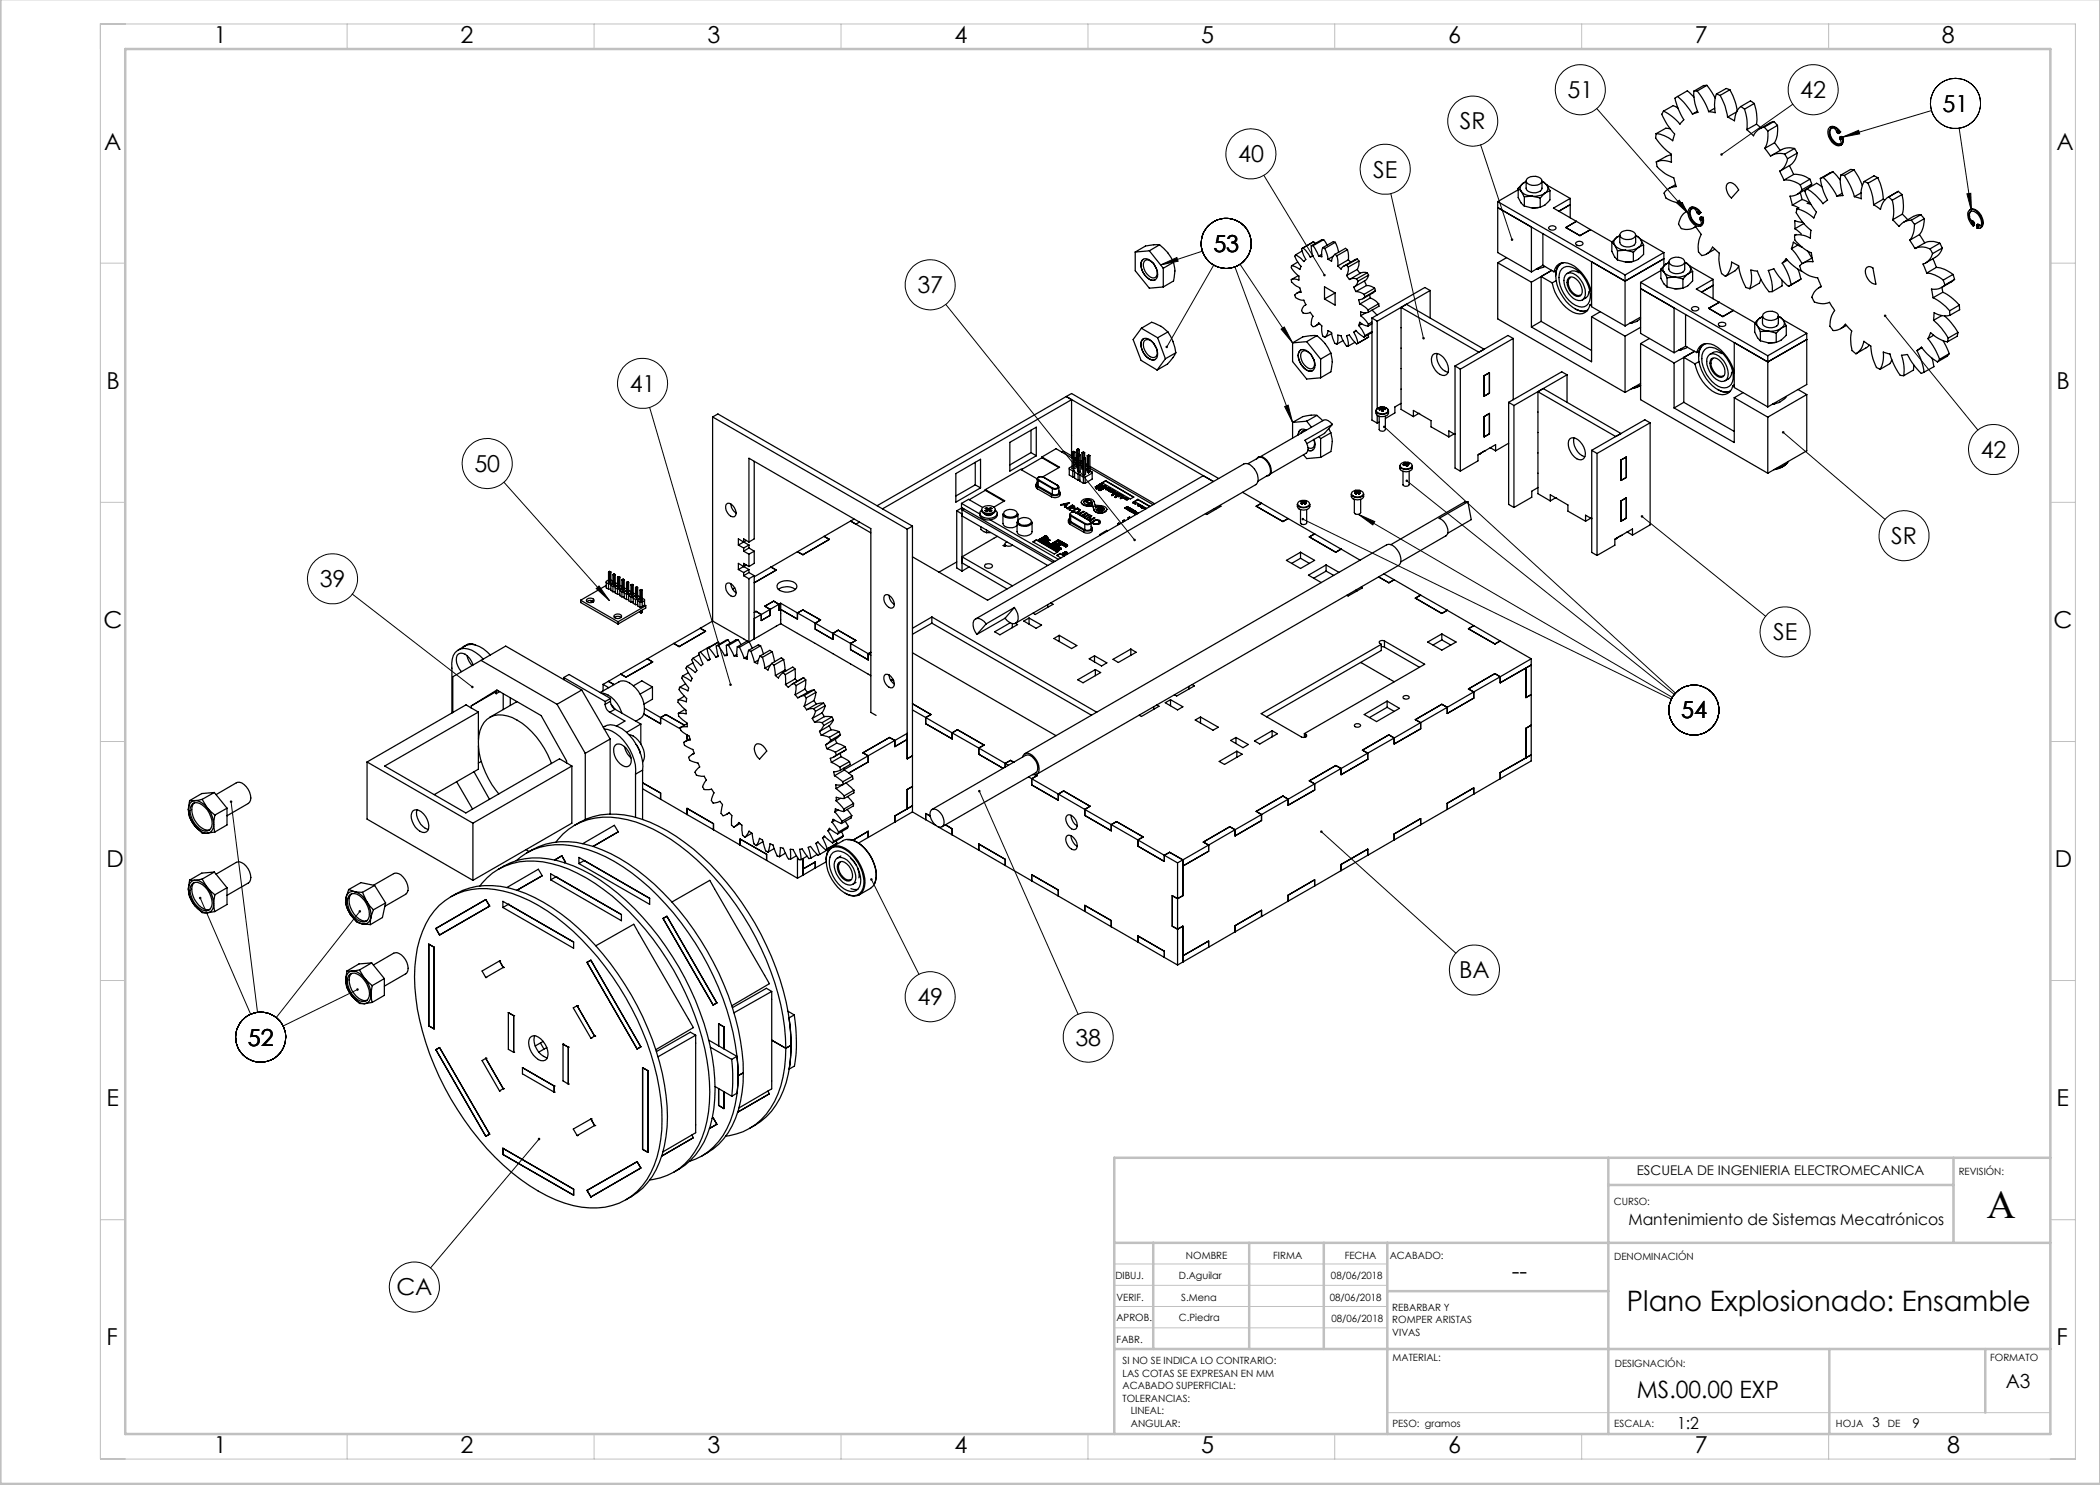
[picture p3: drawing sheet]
<svg xmlns="http://www.w3.org/2000/svg" width="420mm" height="297mm" viewBox="0 0 420 297" stroke-linecap="round" stroke-linejoin="round" font-family="sans-serif">
<defs><g id="words">
<text font-size="8" x="397.4" y="243.7">A</text>
<text font-size="5.6" x="325.4" y="262.2">Plano Explosionado: Ensamble</text>
<text font-size="4.8" x="327.4" y="279.6">MS.00.00 EXP</text>
<g font-size="4.7">
<text x="42.7" y="8.6">1</text>
<text x="92.1" y="8.6">2</text>
<text x="141.5" y="8.6">3</text>
<text x="190.9" y="8.6">4</text>
<text x="240.2" y="8.6">5</text>
<text x="289.6" y="8.6">6</text>
<text x="339" y="8.6">7</text>
<text x="388.4" y="8.6">8</text>
<text x="313.5" y="19.6">51</text>
<text x="360.1" y="19.6">42</text>
<text x="388.5" y="22.4">51</text>
<text x="20.8" y="29.9">A</text>
<text x="292" y="25.9">SR</text>
<text x="411.3" y="29.9">A</text>
<text x="247.6" y="32.4">40</text>
<text x="274.6" y="35.5">SE</text>
<text x="242.7" y="50.4">53</text>
<text x="183.5" y="58.6">37</text>
<text x="21.3" y="77.8">B</text>
<text x="411.3" y="77.8">B</text>
<text x="125.9" y="78.3">41</text>
<text x="94.9" y="94.4">50</text>
<text x="396.1" y="91.6">42</text>
<text x="378.3" y="108.8">SR</text>
<text x="63.9" y="117.4">39</text>
<text x="20.7" y="125.5">C</text>
<text x="410.7" y="125.6">C</text>
<text x="354.6" y="128.1">SE</text>
<text x="336.2" y="143.7">54</text>
<text x="21.3" y="173.4">D</text>
<text x="410.9" y="173.4">D</text>
<text x="291.8" y="195.7">BA</text>
<text x="183.5" y="201">49</text>
<text x="49.6" y="209.1">52</text>
<text x="215.1" y="209.1">38</text>
<text x="21.3" y="221.2">E</text>
<text x="411.3" y="221.2">E</text>
<text x="302.4" y="255.9">--</text>
<text x="79.3" y="259.1">CA</text>
<text x="21.3" y="269.1">F</text>
<text x="411.3" y="269.1">F</text>
<text x="42.7" y="290.6">1</text>
<text x="92.1" y="290.6">2</text>
<text x="141.5" y="290.6">3</text>
<text x="190.9" y="290.6">4</text>
<text x="240.2" y="290.6">5</text>
<text x="289.6" y="290.6">6</text>
<text x="339" y="290.6">7</text>
<text x="389.4" y="290.7">8</text>
</g>
<text font-size="3.9" x="401.1" y="277.7">A3</text>
<text font-size="3.3" x="335.4" y="285.9">1:2</text>
<text font-size="3.2" x="325.7" y="245">Mantenimiento de Sistemas Mecatrónicos</text>
<g font-size="2.7">
<text x="327.4" y="235">ESCUELA DE INGENIERIA ELECTROMECANICA</text>
<text x="374.5" y="285.5">3</text>
<text x="382.5" y="285.5">9</text>
</g>
<g font-size="2">
<text x="391.8" y="235">REVISIÓN:</text>
<text x="322.8" y="241">CURSO:</text>
<text x="237.2" y="251.8">NOMBRE</text>
<text x="254.6" y="251.7">FIRMA</text>
<text x="268.9" y="251.9">FECHA</text>
<text x="277.9" y="251.9">ACABADO:</text>
<text x="223.1" y="255.9">DIBUJ.</text>
<text x="235.8" y="255.9">D.Aguilar</text>
<text x="266.2" y="255.9">08/06/2018</text>
<text x="322.8" y="252">DENOMINACIÓN</text>
<text x="223.3" y="260.1">VERIF.</text>
<text x="236.2" y="260.1">S.Mena</text>
<text x="266" y="260.3">08/06/2018</text>
<text x="278.5" y="262.2">REBARBAR Y</text>
<text x="223.3" y="264.2">APROB.</text>
<text x="223.3" y="268.6">FABR.</text>
<text x="235.8" y="264.2">C.Piedra</text>
<text x="266.3" y="264.5">08/06/2018</text>
<text x="278.5" y="264.7">ROMPER ARISTAS</text>
<text x="278.5" y="267.2">VIVAS</text>
<text x="224.5" y="272.8">SI NO SE INDICA LO CONTRARIO:</text>
<text x="224.5" y="275.3">LAS COTAS SE EXPRESAN EN MM</text>
<text x="278.5" y="272.3">MATERIAL:</text>
<text x="323" y="273.4">DESIGNACIÓN:</text>
<text x="398" y="272.3">FORMATO</text>
<text x="224.5" y="277.8">ACABADO SUPERFICIAL:</text>
<text x="224.5" y="280.3">TOLERANCIAS:</text>
<text x="226.1" y="282.8">LINEAL:</text>
<text x="226.2" y="285.3">ANGULAR:</text>
<text x="278.5" y="285.3">PESO: gramos</text>
<text x="322.9" y="285.3">ESCALA:</text>
<text x="367.2" y="285.5">HOJA</text>
<text x="377.6" y="285.5">DE</text>
</g>
</g></defs>
<!-- layer: Capa 1 -->
<g fill="none" stroke="#000" stroke-width=".2">
<path d="M252.8 35.1l12.1 19.9M278.2 38.7l6.5 29M296.1 29l6.3 18.9M319.4 21.7l18.5 21.3M358.6 20.8l-14.3 10.1M368.4 27.4l3.3-1.3 .2 .7zM386.3 22.1l-17.9 5.3M391.8 25.6l2.5 16.6M393.4 38.8l.8-.1 .1 3.5zM232.1 53l3.3-1.5 .2 .7zM240.5 50.2l-8.4 2.8M242.7 53l-9.3 16.4"/>
<path d="M247 53.4l11.5 31.1M248 52.8l10.5 15.8M335.3 40.5l.5-.5 2.1 3zM189.2 60.9l37.7 47.1M256.2 65.8l.7-.4 1.6 3.2zM377 63.2l18.6 22.8M100.8 96.4l21.1 23.7M129.9 81.5l16.2 55.4M256.9 81.3l.7-.3 .9 3.5zM276.9 85.4l58.2 53.2M281.4 96.2l53.5 42.7M356.6 86.5l20.4 17.4"/>
<path d="M70.4 118.8l24.1 18.6M119.2 117.7l.6-.5 2.1 2.9zM260.6 103.8l73.7 36M271.7 102.9l3.3 1.4-.4 .7zM271.7 102.9l62.8 36.6M328.4 103.3l24.7 20M195.9 158.2l19.7 44.6M40 179.6l10.1 23.2M46.2 160.3l5.3 42.2M174.3 175.9l9.5 19M264.3 166.3l26.9 24.3M71.5 197.9l-14.9 7.3"/>
<path d="M72 182.3l-16.8 21.2M107.8 227.8l-21.7 25.8"/>
<circle cx="316.1" cy="17.9" r="5"/>
<circle cx="362.7" cy="17.9" r="5"/>
<circle cx="250.2" cy="30.8" r="5"/>
<circle cx="277" cy="33.9" r="5"/>
<circle cx="294.6" cy="24.2" r="5"/>
<circle cx="391.1" cy="20.7" r="5"/>
<circle cx="186" cy="57" r="5"/>
<circle cx="245.2" cy="48.7" r="5"/>
<circle cx="128.5" cy="76.7" r="5"/>
<circle cx="97.4" cy="92.7" r="5"/>
<circle cx="398.7" cy="89.9" r="5"/>
<circle cx="66.5" cy="115.8" r="5"/>
<circle cx="380.8" cy="107.1" r="5"/>
<circle cx="357" cy="126.4" r="5"/>
<circle cx="338.8" cy="142" r="5"/>
<circle cx="186" cy="199.3" r="5"/>
<circle cx="294.9" cy="194" r="5"/>
<circle cx="52.1" cy="207.4" r="5"/>
<circle cx="217.6" cy="207.4" r="5"/>
<circle cx="82.9" cy="257.4" r="5"/>
</g>
<g fill="none" stroke="#c0c0c0" stroke-width=".2">
<path d="M20.1 4.8h395v287h-395zM69.4 4.8v5M118.8 4.8v5M168.2 4.8v5M217.6 4.8v5M266.9 4.8v5M316.3 4.8v5M365.7 4.8v5M20.1 52.6h4.9M410.1 52.6h5M20.1 100.5h4.9M410.1 100.5h5"/>
<path d="M20.1 148.3h4.9M410.1 148.3h5M20.1 196.1h4.9M410.1 196.1h5M20.1 243.9h4.9M222.8 257.1h54.7M222.8 252.8h54.7M410.1 243.9h5M222.8 261.3h54.7M222.8 265.6h54.7M69.4 286.8v5M118.8 286.8v5"/>
<path d="M168.2 286.8v5M217.6 286.8v5M266.9 286.8v5M277.5 282.5h132.6M316.3 286.8v5M365.7 286.8v5"/>
</g>
<g fill="none" stroke="#c0c0c0" stroke-width=".5">
<path d="M.1 -.1v296.9h419.9M25 9.8h385.1v277h-385.1zM321.6 237h69.1M321.7 231.6v55.2M390.7 231.6v17M410.1 231.6h-187.3v55.2M222.8 248.6h187.3M230.6 248.6v21.2M249.8 248.6v21.2M264.8 248.6v21.2M277.5 248.6v38.2M277.6 258.2h44.1"/>
<path d="M222.8 269.8h187.3M365.9 269.8v17M397.1 269.8v12.7"/>
</g>
<path d="M39.8 179.5a.25 .25 0 0 0 .1 .4 .25 .25 0 0 0 .4-.3 .25 .25 0 0 0-.4-.2l.1 .2-.1-.2zM71.3 197.7a.26 .26 0 0 0 .1 .5 .26 .26 0 0 0 .3-.4l-.2 .1 .2-.1-.1-.1zM107.6 227.6a.26 .26 0 0 0 0 .4 .26 .26 0 0 0 .4 0 .26 .26 0 0 0 0-.4l-.2 .2 .2-.2zM174.2 175.6a.26 .26 0 0 0-.2 .4 .26 .26 0 0 0 .4 0 .26 .26 0 0 0-.1-.4h-.1l.1 .3zM71.8 182.1a.26 .26 0 0 0 0 .3 .26 .26 0 0 0 .3 0 .26 .26 0 0 0 0-.3l-.1 .2 .1-.2zM46.1 160.1a.26 .26 0 0 0-.1 .5 .27 .27 0 0 0 .5-.2 .26 .26 0 0 0-.3-.3v.2v-.2zM264.1 166.2a.26 .26 0 0 0 .1 .4 .26 .26 0 0 0 .3-.3 .26 .26 0 0 0-.4-.2l.2 .2zM195.7 158a.25 .25 0 0 0 0 .5 .25 .25 0 0 0 .4-.2 .25 .25 0 0 0-.3-.3l.1 .2zM145.9 136.8a.27 .27 0 0 0 0 .3 .27 .27 0 0 0 .3 .1l-.1-.3 .1 .3a.26 .26 0 0 0 .1-.4 .26 .26 0 0 0-.4 0zM119.2 117.7l.6-.5 2.1 2.9zM94.2 137.3v.1a.25 .25 0 0 0 .2 .2 .25 .25 0 0 0 .3-.1l-.2-.1 .2 .1v-.1a.26 .26 0 0 0-.2-.3 .26 .26 0 0 0-.3 .2zM226.7 107.8a.25 .25 0 0 0 0 .4 .25 .25 0 0 0 .4 0l-.2-.2 .2 .2a.25 .25 0 0 0 0-.4 .25 .25 0 0 0-.4 0zM232.1 53l3.3-1.5 .2 .7zM233.2 69.2v.4l.2-.2-.2 .2a.26 .26 0 0 0 .4-.2 .26 .26 0 0 0-.4-.2zM256.9 81.3l.7-.3 .9 3.5zM256.2 65.8l.7-.4 1.6 3.2zM264.7 54.9a.26 .26 0 0 0 0 .3 .26 .26 0 0 0 .3 0l-.1-.2 .1 .2 .1-.1a.27 .27 0 0 0-.1-.3 .27 .27 0 0 0-.3 .1zM328.2 103.1a.25 .25 0 0 0 .1 .4 .25 .25 0 0 0 .3-.2 .25 .25 0 0 0-.3-.3l-.1 .1 .2 .2zM356.5 86.3l.1 .2-.2-.2a.25 .25 0 0 0 .2 .4 .25 .25 0 0 0 .3-.3 .25 .25 0 0 0-.3-.2zM368.4 27.4l3.3-1.3 .2 .7zM393.4 38.8l.8-.1 .1 3.5zM376.8 63a.25 .25 0 0 0 .2 .4 .25 .25 0 0 0 .3-.3 .25 .25 0 0 0-.4-.1l.1 .2zM335.3 40.5l.5-.5 2.1 3zM302.3 47.7l-.1 .1a.27 .27 0 0 0 0 .3 .27 .27 0 0 0 .3 .1l-.1-.3 .1 .3 .1-.1a.25 .25 0 0 0 0-.4 .25 .25 0 0 0-.3 0zM284.5 67.5v.3l.3 .1-.1-.2 .1 .2a.26 .26 0 0 0 .1-.4 .26 .26 0 0 0-.4 0zM344.1 30.8v.2l.2-.1-.2 .1a.25 .25 0 0 0 .4 .1 .25 .25 0 0 0 0-.4 .25 .25 0 0 0-.4 .1zM260.4 103.6l.2 .2-.2-.1a.25 .25 0 0 0 .2 .3 .25 .25 0 0 0 .2-.3 .25 .25 0 0 0-.4-.1zM271.7 102.9l3.3 1.4-.4 .7zM276.6 85.2a.25 .25 0 0 0 .1 .4 .25 .25 0 0 0 .3-.2 .25 .25 0 0 0-.3-.2l.2 .2zM281.2 96l.2 .2-.2-.2a.27 .27 0 0 0 .1 .4 .27 .27 0 0 0 .3-.3 .27 .27 0 0 0-.4-.1z" fill="#000"/>
<g fill="none" stroke="#000" stroke-width=".25">
<path d="M335.5 19.3l-.4 .3a10.4 10.4 0 0 0 1.7 4.4l-.8 .8a9.8 9.8 0 0 0-3.3-2.6M335.5 19.3a13.7 13.7 0 0 1 3 3.5M335.5 19.3l2-1.1 1.3 1.2M338.8 18.2a9.5 9.5 0 0 0 .8 4.3l-1.1 .3M339.4 18.2h-.6M339.4 18.2a13.2 13.2 0 0 1 2.3 4.1M341.4 17.1l1.6 2.5M341.4 17.1h-.7l-1.9 1.1M341.4 17.1l-2 1.1M343.3 18.8a7.4 7.4 0 0 0-.3 3.7l-1.3-.2M343.3 18.8l.7 .3M344 19.1a11.1 11.1 0 0 1 1.5 4.3"/>
<path d="M346 18a12 12 0 0 1 1.5 4.2M346 18l-.8-.3-1.9 1.1M346 18l-2 1.1M303.6 37.7l.6 .6M303.6 37.7a3.2 3.2 0 0 0 1.3 3.5M303.6 38l-4.1 2.3M304.2 38.3a3 3 0 0 0 2.3 1M304.2 38.3l.7 1.1M304.6 36.7a1.12 1.12 0 0 0-.4 1.6M304.6 36.7l.6-.4zM304.6 36.7l-1 1M304.9 39.4v1.8"/>
<path d="M305.2 36.2v1.4a1.5 1.5 0 0 0 2 1 1.21 1.21 0 0 0 1.2-1v-1.4M305.4 35.8a2.17 2.17 0 0 1 2.9 .1 .87 .87 0 0 1-.8 1.1 1.69 1.69 0 0 1-2.3-.9zM306.5 39.3l-1.6 .1M306.5 39.3l1.5 .3M308 39.6v1.8M308.4 36.3l.4 .2 .6 .5zM309 38.6a4.3 4.3 0 0 1-2.5 .7M309 38.6l-1 1M309.4 37a1.09 1.09 0 0 1-.4 1.6M309.4 37l.6 1.2M309.4 37l4.6 2.7M310 38.2v1.8a3.5 3.5 0 0 1-2 1.4"/>
<path d="M310 38.2l-1 .4M314 39.7l-3.3 1.9 4.6 2.7M314 39.7v3.9M331.2 26.7v.8a10 10 0 0 0 3.1 3.3v1.7a3.8 3.8 0 0 0-3-.1M331.3 32.4v.2a1.59 1.59 0 0 0 .9 1.5l.9 .6 1.3 .7a.98 .98 0 0 1 .6 1l.2 .9a2.56 2.56 0 0 0-2.4 1.4l.1 .2a1.7 1.7 0 0 0 1.6 1.3l1.2 .4 .7-.1 .9 1.8M332.7 22.2l-.3 .6a11.4 11.4 0 0 0 2.5 4l-.4 1.3a5.9 5.9 0 0 0-3.3-1.4M334 25.7l-.8-.1-2 1.1M334.3 31l-1.1 .3-1.9 1.1M335.1 36.9l-1.3 .8M335.6 21.6l-1-.5-1.9 1.1M339.5 22.3l-1 .5M342.9 21.7l-1.2 .6"/>
<path d="M345.5 36.8a1.03 1.03 0 0 1 1.5 .2l.7 1-1.4 1.6a2.41 2.41 0 0 1-.8-2.8zM347.3 22.4l-1.8 1M348.2 21.3a3.8 3.8 0 0 0-1.3 2.9l-1.4-.8M348.2 21.3l.7 .5M348.9 21.8a8.5 8.5 0 0 1 .5 4.1M350.8 20.7a8.6 8.6 0 0 1 .5 4.1M350.8 20.7l-.7-.5-1.9 1.1M350.8 20.7l-1.9 1.1M351.3 24.8l.9 .8M351.3 24.8l-1.9 1.1M352.8 25.4a2.86 2.86 0 0 0-2.1 1.8l-1.3-1.3M352.8 25.4l.8 .8"/>
<path d="M353 29.7l1.1 1.6a3.2 3.2 0 0 1 2.8-.5M353.6 26.2a5.3 5.3 0 0 1-.6 3.5M354.8 24.3l.7 .8M354.8 24.3l-.7 .2-2.2 1.2M354.8 24.3l-2 1.1M354.9 28.6l1.2 1.5M354.9 28.6l-1.9 1.1M355.5 25.1a5.5 5.5 0 0 1-.6 3.5M355.5 25.1l-1.9 1.1M356.8 36a4.9 4.9 0 0 1 3.2 1M356.9 30.8l.6 .9M357.5 31.7a3.4 3.4 0 0 1-1.6 2.6l.9 1.7"/>
<path d="M357.9 33.1l.8 1.8M357.9 33.1l-1.9 1.2M358.7 34.9a4.9 4.9 0 0 1 3.3 .9M358.7 34.9l-1.9 1.1M358.9 29.7l.5 .9M358.9 29.7l-.8-.1-1.1 .1-2.6 1.3M358.9 29.7l-2 1.1M359.4 30.6a3.4 3.4 0 0 1-1.5 2.5M359.4 30.6l-1.9 1.1M360 37l.4 1M360 38.5l.4 1.4M360.4 38a2.72 2.72 0 0 1-2.4 1.2l.5 1.8"/>
<path d="M360.4 39.9l1.7 .8M360.4 39.9l-1.9 1.1M361.4 37.8l-.3 .4a8.4 8.4 0 0 0 1.8 3.8l.4 .4-.5 1.2a7.7 7.7 0 0 0-3.4-1.8M362 35.8l.3 1M362 35.8l-2 1.2M362.3 36.8l-.7 .8-2.2 1.3M362.3 36.8l-1.9 1.2M364.1 35.7a12.4 12.4 0 0 0 1.4 4.3l-.9 .7a10 10 0 0 0-3.2-2.9M364.4 37.4l-1.1-.7-1.9 1.1M364.6 35.5l-.5 .2M364.6 35.5a13.2 13.2 0 0 1 2.8 3.8M366 25.4a1.18 1.18 0 0 1 1.7 .5l.4 .5"/>
<path d="M366.3 25.6a2.2 2.2 0 0 0 1.8 3.2M366.6 34.4l1.5 1.6M366.6 34.4l-2.5 1.3M366.6 34.4l-2 1.1M367.4 26.2l.2 .1 .1 .2h-.2zM367.6 26.2l.1 .3M367.8 26.7l-.3-.1-.2-.3a.73 .73 0 0 0-.7-.7 .73 .73 0 0 0-.7 .6 2.57 2.57 0 0 0 1.8 2.7l.4-.1M367.9 26.6l-.2 .1M367.9 26.6h.1M367.9 26.6l-.1 .1M368 26.5a1.75 1.75 0 0 0-2.1-1 2.27 2.27 0 0 0 .5 2.9 1.41 1.41 0 0 0 1.9 .5l.2-.4-.1-1.1M368 26.5l-.2 .2"/>
<path d="M368.1 27.6h.2v.3zM368.1 27.4a.31 .31 0 0 0-.2 .3 .31 .31 0 0 0 .2 .3l.1 .4-.1 .4M368.1 27.4h.3M368.1 26.4l-.1 .1M368.1 26.4l-.2 .2M368.2 35a9.1 9.1 0 0 0 .4 4.1l-1.2 .2M368.2 35l.7 .1M368.2 27.6l.1 .2M368.2 27.3l-.2 .1M368.2 27.3l-.1 .1M368.2 27.3h.4M368.4 38.7l-1 .6"/>
<path d="M368.6 27.3a1.3 1.3 0 0 1-.5 1.8M368.6 27.3l-.2 .1M368.9 35.1a13.5 13.5 0 0 1 2 4.2M370.8 34l1 1.5 .7 1.6M370.8 34l-.7-.1-1.9 1.1M370.8 34l-1.9 1.1M372.2 38.6l-1.3 .7M372.9 36.3a5.3 5.3 0 0 0-.6 3.5l-1.4-.5M372.9 36.3l.7 .4M373.6 36.7a10.9 10.9 0 0 1 1.1 4.3M375.6 35.5a11.6 11.6 0 0 1 1.1 4.3M375.6 35.5l-.8-.3-1.9 1.1"/>
<path d="M375.6 35.5l-2 1.2M376.7 39.8l.2 .2M376.7 39.8l-2 1.2M379.7 38.3l.7 .6M379.7 38.3l-2.1 1.1M379.7 38.3h-.1M380.4 38.9a7.9 7.9 0 0 1 .1 3.9M380.4 38.9l-1.9 1.1M227 50.4v3.7l2.9 3.5 2.8-.2M228.6 51.9a1.87 1.87 0 0 1 2.4 1.3 2.08 2.08 0 0 1 0 2.8 2.25 2.25 0 0 1-2.4-1.6 2.16 2.16 0 0 1 0-2.5zM228.7 51.9a2.08 2.08 0 0 0 0 2.7 1.97 1.97 0 0 0 2.4 1.3M229 52.1a1.61 1.61 0 0 1 1.8 .8l.3 .5a1.48 1.48 0 0 1-.2 2.2 2.42 2.42 0 0 1-2.2-2.4v-.5z"/>
<path d="M229.9 50.2l-2.9 .2M229.9 50.2l2.8 3.5M231.9 49a8.8 8.8 0 0 1 2.8 3.5M231.9 49h-1.1a6.6 6.6 0 0 0-3.8 1.4M231.9 49l-2 1.2M232.7 53.7v3.7M234.7 52.5a6.3 6.3 0 0 1 0 3.7l-2 1.2M234.7 52.5l-2 1.2M258.3 55.9v.2a.92 .92 0 0 0 .6 .9l.4 .3a1.2 1.2 0 0 1 .9 1.2 1.08 1.08 0 0 0-1.2 .7 .75 .75 0 0 0 .8 .7l.4 .1a.74 .74 0 0 1 .9 .7l.1 .3a1.04 1.04 0 0 0-.6 1.5v.1a1.7 1.7 0 0 0 1.4-.1M258.3 53.2v.1a.77 .77 0 0 0 .5 1l.6 .6a.89 .89 0 0 1 .4 1v.1a1.93 1.93 0 0 0-1.5-.1M259.1 51l-.2 .3 .9 1.5a.72 .72 0 0 1 .2 1l-1.1-.5-.6-.1M259.1 51l.9 .5 .8 .8 .4-.4-.5-.8a1.85 1.85 0 0 1-.3-1.4l.1-.1a2.92 2.92 0 0 1 1.5 1.8"/>
<path d="M259.5 52.4l-1.2 .8M259.6 55.1l-1.3 .8M260.1 58.2l-.7 .4M260.4 50.2l-1.3 .8M262.3 49.1l.1 1.3 .2 .9-.6 .1M262.3 49.1h.3M262.6 51.1l-.6 .3M262.6 49.1l1.1 2.1M262.7 48.4l.4 .3M262.7 48.4h-.1M262.7 48.4l-2.2 1.3M264.3 50.9l-.6 .3"/>
<path d="M264.5 49.5l-.2 .9 .1 1-.7-.2M264.5 49.5l.4 .2M264.7 47.9l.7 1.1M264.7 47.9h-.3l-2.1 1.2M264.7 47.9l-2.1 1.2M264.9 49.7l.5 1.1 .2 1.1M266.6 51.3l-1 .6M267 50.9a1.85 1.85 0 0 0-.7 1.3l-.7-.3M267 50.9l.4 .2M267 58.6v2.4l-2.1-1.2M267 58.6l-2.1-1.2v2.4M267 58.6l-2.1 1.2"/>
<path d="M267.1 48.5l.6 2M267.1 48.5l-.4-.2-2.2 1.2M267.1 48.5l-2.2 1.2M267.4 51.1l.2 1.1-.1 1M269.3 53a1.38 1.38 0 0 0-1.1 .8l-.7-.6M269.3 53l.4 .4M269.3 55.1l.2 .3a.49 .49 0 0 0 .4 .4 .49 .49 0 0 0 .5-.1l.9 .1M269.5 49.9l.2 1.1v1M269.5 49.9l-.4-.2-2.1 1.2M269.5 49.9l-2.1 1.2M269.7 53.4v.7l-.4 1M269.7 52l.5 .4"/>
<path d="M269.7 52l-2.2 1.2M271.2 58.3l1 .2 .6 .4M271.3 55.8l.3 .4M271.4 53.9l.6 .8M271.4 53.9l-2.1 1.2M271.5 51.8l.3 .4M271.5 51.8l-.6 .2-2.1 1.2M271.5 51.8l-2.2 1.2M271.6 56.2a1.68 1.68 0 0 1-.8 1.2l.4 .9M271.8 52.2a2.4 2.4 0 0 1-.4 1.7M271.8 52.2l-2.1 1.2M272.8 58.9l.2 .5"/>
<path d="M272.9 56.2l.4 .9M273 59.4a1.48 1.48 0 0 1-1.3 .5l.3 .9M273.3 57.1h.6l1 .5M273.3 57.1l-2.1 1.2M273.4 54.6l.3 .4M273.4 54.6l-1.1-.1-2.4 1.4M273.4 54.6l-2.1 1.2M273.7 55l-.4 .9-2.5 1.5M273.7 55l-2.1 1.2M273.9 58.9l.2 .7M274.1 59.6l1 .6 .6 .5M274.1 59.6l-2.1 1.2"/>
<path d="M274.9 57.6l.2 .5M274.9 57.6l-2.1 1.3M275.1 58.1l-2.5 1.7M275.1 58.1l-2.1 1.3M286 58.1l-10.6 6.1M286 58.1v5.5M286 58.1l-1-.6-10.6 6.1M299.5 40.3v10.2l6.8 3.9M299.5 52.6v11.2l25.5 14.7M299.5 40.3l25.5 14.7M299.5 41.5l25.5 14.7 7.8-4.5M299.5 52.6l6.8 3.8"/>
<path d="M301.3 51.5l-1.8 1.1M304.9 41.2l1.6 .4M306.3 45.4v9M306.3 56.4v9M307.7 53.8h-.4M307.7 53.6v.2M307.7 41.5l-1.2 .1M307.7 53.8h-.5M308 41.4l-1.5 .2M308.2 55.3v9M308.2 55.3l2.2 1.3M308.2 55.3l2.1-1.2-4 2.3"/>
<path d="M308.6 53.1l2.2 1.3M308.6 46.7v6.4M308.6 53.1l-2.3 1.3M308.9 53.3l-1.2 .5M309.8 45.4l.7-.2 .5 .1 .2 .3a.86 .86 0 0 1-1.5 0zM310.4 56.6a8.3 8.3 0 0 0 4.8 6.1 2.13 2.13 0 0 0 2.8-1.7M310.8 54.4a2.17 2.17 0 0 1 3.4-1.5 8.4 8.4 0 0 1 4.1 5.4M311.2 56.1l-.8 .5M311.3 54.1l-.5 .3M312.1 52.7a2.98 2.98 0 0 0-1 2.3M312.3 53.8a2.39 2.39 0 0 1 3.4 .5 6.5 6.5 0 0 1 2.2 5.9 1.77 1.77 0 0 1-2.8 .9 6.7 6.7 0 0 1-3.2-6.2zM312.7 52.5v.1a2.33 2.33 0 0 0-1.6 2.6 8 8 0 0 0 4.9 7 1.92 1.92 0 0 0 1.5-.2"/>
<path d="M313.3 54.7a2.27 2.27 0 0 1 2.9 1.3 3.5 3.5 0 0 1 .6 3.6 1.66 1.66 0 0 1-2.6-.4 4 4 0 0 1-1.2-4.1zM313.7 55.6a1.1 1.1 0 0 1 1.6 .2 2.94 2.94 0 0 1 1 3.1 .96 .96 0 0 1-1.5 .1 3.2 3.2 0 0 1-1.3-3zM314 55.6a1.83 1.83 0 0 0 .1 2.5 1.81 1.81 0 0 0 2 .9M314 40.9l-2.3 1.4M315.2 48.5l.7-.2a.53 .53 0 0 1 .6 .6l-.3 .2h-.6l-.4-.2zM315.3 44.3l-2.1 1.2 2.8 1.6 2.1-1.2M315.3 44.3l2.8 1.6M315.8 54.6a1.79 1.79 0 0 0-2.4 .1M317.8 58.3a1.71 1.71 0 0 1-1.3 1.7M318.1 45.9l4.3 2.5M318.3 52.3v9l6.7 3.9M322.4 48.4l.5 .6"/>
<path d="M322.4 48.4a3.6 3.6 0 0 0 1.1 3.6M322.9 49a3 3 0 0 0 2.2 1.1M322.9 49l.6 1.2M323.4 47.4a1.12 1.12 0 0 0-.5 1.6M323.4 47.4l.6-.2zM323.4 47.4l-1 1M323.5 52l1.6 .4M323.5 50.2v1.8M324 47v1.5a1.86 1.86 0 0 0 2.8 .6l.3-.6v-1.5M324.1 46.6a2.08 2.08 0 0 1 3 .1v.4a1.99 1.99 0 0 1-3.1 .2v-.3zM325 55v10.2M325.1 50.1l-1.6 .1"/>
<path d="M325.1 50.1l1.6 .4M326.4 52.3l-1.3 .1M326.7 52.3l-1.6 .1M326.7 50.5v1.8M327.1 47.2l.5 .1 .6 .6zM327.7 49.5a3.9 3.9 0 0 1-2.6 .6M327.7 49.5l-1 1M328.1 56.5l25.5 14.7M328.1 56.5v10.2l6.7 3.9M328.1 57.7l25.5 14.7M328.2 47.9a1.12 1.12 0 0 1-.5 1.6M328.2 47.9l.5 1.1"/>
<path d="M328.2 47.9l4.6 2.6M328.7 49v1.9a3.9 3.9 0 0 1-2 1.4M328.7 49l-1 .5M332.2 53.8l.6 .6M332.2 53.8a3.4 3.4 0 0 0 1.2 3.6M332.2 54.1l-4.1 2.4M332.8 50.5l-7.8 4.5M332.8 50.5v2.7M332.8 54.4a2.83 2.83 0 0 0 2.2 1M332.8 54.4l.6 1.2M333.2 52.8a1.05 1.05 0 0 0-.4 1.6M333.2 52.8l.6-.3z"/>
<path d="M333.2 52.8l-1 1M333.4 57.4l1.6 .3M333.4 55.6v1.8M333.8 52.3v1.5a1.88 1.88 0 0 0 3.1 .3v-1.8M333.9 52a2.08 2.08 0 0 1 3 .1v.3a1.96 1.96 0 0 1-3.1 .2v-.3zM335 55.4l-1.6 .2M335 55.4l1.6 .4M336.2 57.7h-1.2M336.6 57.6l-1.6 .1M336.6 55.8v1.8M336.9 52.5l.4 .1 .6 .6zM337.3 42.3a3.1 3.1 0 0 0-1.5 2.6 1.52 1.52 0 0 0 2 1l.7-.2 .6-.4"/>
<path d="M337.3 42.3h.1M337.6 54.8a3.8 3.8 0 0 1-2.6 .6M337.6 54.8l-1 1M337.9 53.2a1.11 1.11 0 0 1-.3 1.6M337.9 53.2l.6 1.1M338 53.2l4.6 2.7M338 41.6a1.63 1.63 0 0 1 2.2 .9M338.3 41.7a2.07 2.07 0 0 0 .8 3l.4 .2h.6M338.5 54.3v1.9a3.4 3.4 0 0 1-1.9 1.4M338.5 54.3l-.9 .5M339.1 45.3l1.2 1.6a5.3 5.3 0 0 0-.5 3.5l.1 .1a.87 .87 0 0 0 1.4 .3l.6-.5 .6-.9 .9 .8a1.06 1.06 0 0 1 .4 1.4l.1 1.5 .4 1.6 .8 .6M339.1 45.3l-.3 .2"/>
<path d="M339.5 42.3l.2 .1v.2h-.2zM339.6 42.3l.1 .3M339.8 42.8h-.3l-.2-.4a.73 .73 0 0 0-.7-.7 .73 .73 0 0 0-.7 .7 2.49 2.49 0 0 0 1.9 2.6 .66 .66 0 0 0 .5-.5 .66 .66 0 0 0-.3-.7v-.3l.5 .1M339.9 42.7l-.1 .1M340 42.6a1.8 1.8 0 0 0-2-1 2.16 2.16 0 0 0 .4 2.9 1.34 1.34 0 0 0 2 .5l.1-.4v-1M340 42.6l-.2 .2M340.1 43.7h.2l.1 .3h-.3zM340.2 42.5l-.2 .1M340.2 42.5l-.3 .2M340.2 43.7l.2 .2M340.3 43.4l-.1 .1M340.3 43.4l-.3 .1"/>
<path d="M340.3 43.4l.3 .1M340.6 43.5a1.33 1.33 0 0 1-.5 1.7M340.6 43.5l-.1 .1M342.6 55.9l-3.3 1.9 4.6 2.7M342.6 55.9v3.9M342.6 57.1l-2.3 1.3M343 49.8l-1.7 1M345.1 55.3a4.1 4.1 0 0 0 1.2-2.9l1.4 .8a10.7 10.7 0 0 0 1.6 4.3l.7 .2M347.7 53.3l-.7 .8-1.9 1.2M350 57.7a6.9 6.9 0 0 0 .2-3.7l1.3 .2a11.7 11.7 0 0 0 2.4 4.1h.6M352.1 55.8l-.2 .8-1.9 1.1M356.4 56v1.2l-1.9 1.1"/>
<path d="M356.4 52.6l.8-.9a10 10 0 0 0 3.2 2.6M356.4 52.6a12.2 12.2 0 0 1 1.8 4.3M357.5 52l-1.1 .6M357.7 57.3a13.2 13.2 0 0 1-2.9-3.6l-1.1 .4a9.5 9.5 0 0 1 .8 4.2M358.2 56.9l-.5 .4M358.3 49.7l1.1 1.4 1 1.6M358.5 41l1.3 .6M358.9 47.1l.1 .8a8.2 8.2 0 0 0 3.3 2.7l.3 1.7a2.46 2.46 0 0 0-2.6 1v.1a1.56 1.56 0 0 0 1.1 1.3l.8 .5 1.6 .4 .8 1.7a2.88 2.88 0 0 0-1.9 2.2 1.61 1.61 0 0 0 1.7 1.2h.7l1.1-.2 .6 1a.77 .77 0 0 1 0 1.2l-.4 1.2a1.92 1.92 0 0 0 .5 2.2 2.83 2.83 0 0 0 2.5-1.3l1.2 1.4a6.9 6.9 0 0 0 .2 4l.7 .6a3.4 3.4 0 0 0 1.6-2.5l.8 .6a1.16 1.16 0 0 1 .7 1.3 7.8 7.8 0 0 0 1.2 3.4l.5 .3M359 45.8l1.3 1M359.2 46.9l-.3 .2M359.4 41.8l-.1 .6a10.3 10.3 0 0 0 2.9 3.7l-.1 1.5a4.4 4.4 0 0 0-3.2-.5M359.6 49l-1.3 .7"/>
<path d="M359.6 53.8l.6 2M359.7 41.6l-.3 .2M360.2 55.8l-2.5 1.5M360.2 55.8l-2 1.1M360.5 49.5l-1.8-1.1-.4 1.3M360.6 44.5l-1.6-.4v1.7M360.8 44.7l-1.8 1.1M361.4 40.7l.8 .2M361.5 50.2l.8 1.4M362.4 51.6l-1.9 1.1M364.2 57.3l-.5 .3M373.4 53.4l.4-.1 .8 .3 .6 3.2a2.56 2.56 0 0 1-2-3.1z"/>
<path d="M378.5 40l-.7-.5a2.81 2.81 0 0 0-1.7 2.4l-1.4-.9M378.5 40a7.9 7.9 0 0 1 0 4M378.5 44l1.3 1.3a2.91 2.91 0 0 1 2.4-1.2M380.5 42.8l1.1 1.2M380.5 42.8l-2 1.2M382 48l1 1.7M382.2 44.1l.7 .8M382.9 44.9a5 5 0 0 1-.9 3.1M383 49.7a3.4 3.4 0 0 1 3 .1M383.9 46.9l1.1 1.7M383.9 46.9l-1.9 1.1M384.2 42.9l.6 .8"/>
<path d="M384.2 42.9l-1.5 .4-1.9 1.1M384.2 42.9l-2 1.2M384.8 43.7a4.8 4.8 0 0 1-.9 3.2M384.8 43.7l-1.9 1.2M385 48.6a3.7 3.7 0 0 1 2.9 0M385 48.6l-2 1.1M385.3 54.6a5.9 5.9 0 0 1 3.4 1.4M386 49.8l.5 .9M386.5 50.7a2.95 2.95 0 0 1-1.9 2.1l.7 1.8M386.6 51.7l.7 1.8M386.6 59.5a10.4 10.4 0 0 1 3.3 2.7M387.3 53.5a5.9 5.9 0 0 1 3.3 1.4"/>
<path d="M387.3 53.5l-2 1.1M387.9 48.6l.6 1M387.9 48.6l-1.9 1.2M388.4 57.5l.1 1M388.5 49.6l-.8 1.3-2.6 1.7M388.5 49.6l-2 1.1M388.5 58.5a9.6 9.6 0 0 1 3.4 2.5M388.5 58.5l-1.9 1M388.7 56l.3 1M389 57a2.89 2.89 0 0 1-2.7 .8l.3 1.7M390.6 54.9l.3 1M390.6 54.9l-1.9 1.1"/>
<path d="M390.9 55.9l-2.6 1.6M390.9 55.9l-1.9 1.1M393.8 43.4a.85 .85 0 0 1 .3-1.1 .85 .85 0 0 1 1.1 .2 2.34 2.34 0 0 1 1 2.6l-.1 .1-.5-.2M393.8 43.4a1.01 1.01 0 0 0 .6 .9M393.9 43.4l.2 .5 .4 .3M393.9 43.4h-.1M394 41.9h.1a1.76 1.76 0 0 1 2.1 1.1 2.17 2.17 0 0 1 .1 2.5l-.2 .1M394.2 42.3l-.3 .6v.5M394.4 44.3l.3 .2 .1 .4M394.4 44.4l.1 .1a.16 .16 0 0 1 .1 .1 .16 .16 0 0 1-.1 .2zM394.5 44.5l.1 .2M394.5 44.2l.3 .2 .1 .4"/>
<path d="M394.5 44.2l-.1 .1M394.8 44.9l-.1 .3M394.9 44.8l-.2 .4M394.9 44.8l-.1 .1M395.4 45.1h.1a.19 .19 0 0 1 .2 .1 .19 .19 0 0 1-.1 .2zM395.6 45.1l.1 .2M395.6 45a.18 .18 0 0 0-.2-.1 .18 .18 0 0 0-.1 .3l.1 .4a.95 .95 0 0 0 1-.3 .95 .95 0 0 0 .1-1 2.95 2.95 0 0 0-2.1-2.5 .97 .97 0 0 0-.8 1.3 3.5 3.5 0 0 0 1.1 2.1M395.8 44.9l.4 .2M395.8 44.9h-.4M395.8 44.9l-.2 .1M213.3 79.3l29.4 17M213.3 79.3l1-.6 29.4 17"/>
<path d="M213.3 79.3l1 .6M213.3 79.3l-37.9 21.8M214.3 79.9l-37.8 21.9M214.3 79.9v11.3M228.3 65.6l2-1.2a6.9 6.9 0 0 1 3.3 2M228.3 65.6l-1.7 2.3 1.6 4.2 3.2 1.9M228.3 65.6l3.2 2M228.5 67.9a1.38 1.38 0 0 1 2 .6 2.97 2.97 0 0 1 .9 3.1 1.04 1.04 0 0 1-1.6 .2 3.4 3.4 0 0 1-1.5-3.6zM228.7 67.8a1.38 1.38 0 0 0-.4 1.7 2.9 2.9 0 0 0 2.6 2.5l.2-.1M228.8 68.2a1.39 1.39 0 0 1 2.2 1 1.41 1.41 0 0 1-.2 2.3 2.54 2.54 0 0 1-2-3.3zM231.5 67.6l1.6 4.2M233.1 71.8l-1.7 2.2"/>
<path d="M233.6 66.4a8.9 8.9 0 0 1 1.6 4.2M233.6 66.4l-2.1 1.2M235.2 70.6l-.6 .9a7.2 7.2 0 0 1-3.2 2.5M235.2 70.6l-2.1 1.2M258.5 68.6v3.7l2.8 3.5 2.8-.2M260 70.1a1.87 1.87 0 0 1 2.5 1.2 2.08 2.08 0 0 1 0 2.9 2.23 2.23 0 0 1-2.5-1.7 2.1 2.1 0 0 1 0-2.4zM260.1 70a2.14 2.14 0 0 0 .1 2.8 1.97 1.97 0 0 0 2.3 1.3M260.5 70.3a1.61 1.61 0 0 1 1.8 .8l.3 .5a1.48 1.48 0 0 1-.2 2.1 2.42 2.42 0 0 1-2.3-2.3v-.5zM261.2 60.9l-.1 .1M261.3 68.3l-2.8 .3M261.3 68.3l2.8 3.5M262 62.5l.3 .3a.7 .7 0 0 1 .1 1l-.1 .4a.7 .7 0 0 0 .3 1 .7 .7 0 0 0 .9-.3l.2-.3 .2 .1a.96 .96 0 0 1 .4 1.2 1.58 1.58 0 0 0 .5 1.4l.1 .2"/>
<path d="M262 62.5h.1M263.4 67.1a8.8 8.8 0 0 1 2.8 3.5M263.4 67.1h-1.2a6.6 6.6 0 0 0-3.7 1.5M263.4 67.1l-2.1 1.2M263.9 64.7l-.8 .5M264.1 71.8v3.8M264.9 67.5a1.85 1.85 0 0 0 .7-1.4l.2 .1a1.01 1.01 0 0 1 .7 1.1l.1 .6a.96 .96 0 0 0 .7 .9h.1M266.2 70.6a6.3 6.3 0 0 1 0 3.8l-2.1 1.2M266.2 70.6l-2.1 1.2M266.3 66.7l-1.4 .8M267.4 68.8l.2-.8-.1-1 .2 .1a.65 .65 0 0 1 .7 .6l.1 .3a1.9 1.9 0 0 0 1 1.2h.2M268.6 68.1l-1.2 .7"/>
<path d="M270.8 66.5l.4-.4 1 .9 .6 .4M270.8 66.5l.4 .8a1.76 1.76 0 0 1 .3 1.4l-.2 .1-.2-.2-1.2-1.6-.6 .1 .4 1.4v.7M271 68.5l-1.3 .7M271.3 66.2l-.5 .3M271.7 65.1l.3-.7a2.8 2.8 0 0 0 1.6 .8M271.7 65.1l.8 .9 .5 1.1M272 60.8l1 .6 .6 .6M272.1 63.1l1.1 1 .5 .7M272.3 64.8l-.6 .3M273 67.1l-.2 .3M273.2 62.6l-1.1 .5M273.6 62l.1 .4"/>
<path d="M273.6 67l.1 .4M273.7 62.4a1.81 1.81 0 0 1-1.6 0v.7M273.7 64.8l-.1 .4M273.7 67.4l-.1 .1M273.7 67.4l-2.2 1.3M274.4 62l1 1M274.4 64.4l-.7 .4M274.4 64.8l-.8 .4M274.4 66.3l-1.4 .8M274.4 66.5l-1.6 .9M274.4 63.6v20.4l1 .6M274.4 63.6l1 .6"/>
<path d="M275.4 64.2v17.5M275.7 60.7l.1 .5-2.1 1.2M275.7 60.7l-2.1 1.3M280.2 61.5v20.4l2.5 1.4M280.2 61.5l1.1-.6 15.5 8.9-1 .6zM286.6 70.9a1.77 1.77 0 0 1 2.5 1.1 2.28 2.28 0 0 1 .1 3 2.08 2.08 0 0 1-2.5-1.5 2.48 2.48 0 0 1-.1-2.6zM287.4 70.7a3.4 3.4 0 0 0 2.2 3.8M291 73.2v20.4l1.1 .6M291 73.2l1.1 .6M292.1 73.8v20.4M296.8 75.1l1.1-.6v4.1l-1.1 .6zM302.6 67.7l-1-.6-10.6 6.1"/>
<path d="M302.6 67.7l-10.5 6.1M302.6 67.7v12.2M307.6 78.3v20.4l2.5 1.5M307.6 78.3l1-.6 15.6 9-1.1 .6zM308.2 64.3l10.1 5.8M308.2 64.3l-1.9 1.1M313.4 75l-1.1-.6-10.6 6.1M313.4 75l-10.6 6.1M313.4 75v5.5M315 61.7a3.2 3.2 0 0 0 2.4 .5M318 61l.3 .1M318.3 60.8l-.3 .2"/>
<path d="M318.3 63.4v9l-12-7M318.3 63.4l6.7 3.8M320.1 62.3l-1.8 1.1M325 67.2v11.3M326 64.6h.2M326.2 64.5v.1M326.4 64.6l-.4 .1M326.5 77.6l1.6-.5-1.9 .7M328.1 77l-1.5 .5M328.1 63.7l-.9 .6-1 .3M328.1 76.7l-3.1 1.8M328.1 68.7v11.2l25.5 14.7"/>
<path d="M328.1 63.4l-3.1 1.8M328.1 68.7l6.7 3.9M328.1 65.5l-3.1 1.7M329.9 67.7l-1.8 1M334.8 61.6v9M334.8 72.6v9M336.2 70h-.4M336.2 69.8v.2M336.3 69.9l-.5 .1M336.8 71.5v9M336.8 71.5l2.2 1.3M336.8 71.5l2.1-1.2-4.1 2.3"/>
<path d="M337.1 69.2l2.2 1.3M337.1 62.9v6.3M337.1 69.2l-2.3 1.4M337.5 69.4l-1.3 .6M338.3 61.6l.7-.3a.57 .57 0 0 1 .7 .6l-.4 .3h-.6l-.4-.3zM339 72.8a8.1 8.1 0 0 0 4.8 6 2.07 2.07 0 0 0 2.8-1.7M339.3 70.5a2.22 2.22 0 0 1 3.5-1.5 8.7 8.7 0 0 1 4.1 5.5M339.8 72.3l-.8 .5M339.8 70.2l-.5 .3M340.6 68.9a2.84 2.84 0 0 0-.9 2.3M340.9 70a1.93 1.93 0 0 1 2.7 0 7 7 0 0 1 3 5.7 1.89 1.89 0 0 1-1 1.7 1.89 1.89 0 0 1-2-.1 6.8 6.8 0 0 1-3.2-6.3zM341.2 68.7a2.37 2.37 0 0 0-1.5 2.6 7.8 7.8 0 0 0 4.8 7 2.15 2.15 0 0 0 1.6-.1"/>
<path d="M341.9 70.9a1.85 1.85 0 0 1 2.3 .7 4 4 0 0 1 1.2 4.2 1.39 1.39 0 0 1-2.2 0 4.7 4.7 0 0 1-1.8-4.1zM342.2 71.8a1.74 1.74 0 0 1 2.4 1.2 2.05 2.05 0 0 1 0 2.3 1.37 1.37 0 0 1-1.7-.5 2.67 2.67 0 0 1-.7-3zM342.6 71.7a1.9 1.9 0 0 0 .1 2.5 1.67 1.67 0 0 0 1.9 1M343.5 77.9a3.2 3.2 0 0 0 2.4 .5M343.7 64.7l.7-.3a.54 .54 0 0 1 .7 .6l-.7 .3a.54 .54 0 0 1-.7-.6zM343.9 60.5l-2.2 1.2 2.9 1.6 2.1-1.2M343.9 60.5l2.8 1.6M344.3 70.7a1.75 1.75 0 0 0-2.3 .2M346.3 74.4a1.71 1.71 0 0 1-1.3 1.8M346.6 77.1l.3 .2M346.7 62.1l4.3 2.5M346.9 77l-.3 .1"/>
<path d="M346.9 79.5v9l-12.1-6.9M346.9 79.5l6.7 3.9M348.6 78.5l-1.7 1M350.9 64.6l.6 .6M350.9 64.6a3.6 3.6 0 0 0 1.2 3.6M351.5 65.2a2.83 2.83 0 0 0 2.2 1M351.5 65.2l.6 1.1M351.9 63.6a1.13 1.13 0 0 0-.4 1.6M351.9 63.6l-1 1M352.1 68.2l1.6 .4M352.1 66.3v1.9M352.5 63.3l-.6 .3"/>
<path d="M352.5 63.2v1.4a1.86 1.86 0 0 0 3.1 .3l.1-1.7M352.5 63.4l-.6 .2M352.6 62.8a2.21 2.21 0 0 1 3 .1 .86 .86 0 0 1-.8 1.1 2.14 2.14 0 0 1-2.2-.6zM353.6 71.2v10.2M353.6 72.4l-6.7-3.9v9l6.7 3.9M353.7 66.2l-1.6 .1M353.7 66.2l1.5 .4M355 68.5l-1.3 .1M355.2 68.5l-1.5 .1M355.2 66.6v1.9M355.7 63.3l1 .8M355.7 63.4l.4 .1 .6 .6"/>
<path d="M356.2 65.6a3.8 3.8 0 0 1-2.5 .6M356.2 65.6l-1 1M356.7 64.1a1.1 1.1 0 0 1-.5 1.5M356.7 64.1l.6 1.1M356.7 64l4.7 2.7M357.2 79.3a2.07 2.07 0 0 1-1.5 1.2l-.9 .3M357.3 65.2v1.8a3.8 3.8 0 0 1-2.1 1.5M357.3 65.2l-1.1 .4M359.6 77.9l1.8 1M361.4 66.7l-7.8 4.5M361.4 66.7v10.2l-7.8 4.5M361.4 78.9v11.3l-7.8 4.4"/>
<path d="M361.4 67.9l-7.8 4.5M361.4 78.9l-7.8 4.5M369.3 65.1l-1.2 .6M373.9 69l-.5 .5-2.2 1.2M376 73.9a5.6 5.6 0 0 0 .7-3.5l1.3 .4a11.7 11.7 0 0 0 2.1 4.3h.7M378.4 71.9l-.4 .8-2 1.2M382.8 73l-.1 1-1.9 1.1M383.4 70.1l.9-.7a11 11 0 0 0 3.2 3M383.4 70.1a12.8 12.8 0 0 1 1.4 4.3M384.4 69.5l-1 .6M384.8 74.4l-.5 .2a10.7 10.7 0 0 1-2.8-3.7l-1.2 .1a8.5 8.5 0 0 1 .5 4.1M385.6 67.7l.5-1.2a6.8 6.8 0 0 0 3.4 1.9"/>
<path d="M385.6 67.7a14.4 14.4 0 0 1 2.3 4.2M386.4 71.6l.4 1.7-2 1.1M386.7 64.1a12.3 12.3 0 0 1 2.9 3.5M386.7 67.1l-1.1 .6M387.9 71.9l-.4 .5M388.4 63.1l-1.7 1M388.6 68.2l1.3 2.5M388.9 63.2a13.8 13.8 0 0 1 2.7 3.3M389.6 67.6l-.1 .8M389.9 70.7l-.5 .6-1.9 1.1M389.9 70.7l-2 1.2M389.9 62.2l.1 .9"/>
<path d="M390 63.1a4.1 4.1 0 0 1-3.2-.6l-.1 1.6M391.6 66.5l-.2 .8-1.9 1.1M391.6 66.5l-2 1.1M391.9 61v.9l-1.9 1.2M391.9 61l-2 1.2M142.5 83.4v40.8M142.5 83.4l38.9 22.4M142.5 83.4l1.1-.6 38.9 22.4M150.8 92.3v15.5l-1 .6M191.2 94.7l4.9-2.8v5.7l-4.9 2.8zM195.1 97l1 .6M195.1 97l-3.9 2.2"/>
<path d="M195.1 92.5v4.5M197.1 97.9l3.8 2.3-2.1 1.2M197.1 98.1l3.7 2.2M197.1 98.1l-3.2 1.8M197.1 97.9v.2M202 88.5l5.3-3.1v5.8l-5.3 3zM204.5 93.8l-.3 .1M206.2 90.5l1.1 .7M206.2 90.5l-4.2 2.5M206.2 86v4.5M207.2 96.9v.4l.3 .5M207.4 96.6l-.2 .3 .3 .4"/>
<path d="M207.5 97.3v.5M207.5 97.8l2.8 1.6M207.5 97.3l2.8 1.7M207.6 97.2l-.2-.3v-1.1l-3.3-1.9-7 4M207.6 96.1l2.9 1.6M207.6 97.2l2.9 1.6M207.6 96.1v1.1M207.7 96l-.1 .1M207.7 96l2.8 1.6M208.4 91.4v.1M208.4 91.5l-4.1 2.4M208.4 91.4l3.5 2-3.4 2"/>
<path d="M208.4 91.4l2.8-1.7 3.2 1.9M208.4 91.5l3.4 2M208.6 95.4l-.4-.1a.47 .47 0 0 0-.6 .5l.1 .2M208.6 95.4l2.9 1.6M208.6 95.4l2.9 1.7M208.7 95.5l-.5-.1a.51 .51 0 0 0-.7 .6l.1 .1M210.3 99v.4M210.5 97.7v1.1M210.5 97.6v.1M211.5 97.1l.2 .2-.2 .3-.5 .1-.5-.1M211.5 97l.3 .4a.88 .88 0 0 1-1.3 .3M211.5 97v.1"/>
<path d="M211.8 97.4l-.1 1.3-.4 .3-.8-.2M211.8 98.2l.2 .4a1.21 1.21 0 0 1-1.7 .4M212 98.6v.4a1.25 1.25 0 0 1-1.7 .4M212.4 90.4l.3-.2 1.7 1M213.9 93.8l.7 .4M214.4 93.2l-.5 .4v1.4l.7 .4M214.4 90.4v3.3l.3 .2M214.4 90.4l.3 .2M214.6 95.4h.3M214.6 94.2h.3v1.4l.7 .4M214.6 94.2v1.2M214.7 90.6v3.3"/>
<path d="M214.9 94.4l.7 .4M215 92.5h.3M215 91.9l.3 .2M215 90.4l-.3-.1-.3 .1M215 90.4v3.3l-.3 .2M215 90.4l-.3 .2M215 91.5l.3 .2M215.3 89.9l.3 .2M215.3 92.8l-.3 .1M215.3 89.9v3.3l.2 .1M215.3 89.9l.3-.2 .3 .2M215.5 91v3.3l.3 .2"/>
<path d="M215.5 91l.3 .2M215.6 90.1v.9M215.6 96h.4M215.6 94.8h.4v1.4l.7 .5M215.6 94.8v1.2M215.8 91.2v3.3M215.9 89.9l-.3 .2M215.9 89.9v1M216 95l.7 .4M216 92.6l.4 .1M216 91l-.2-.1-.3 .1M216 91l-.2 .2"/>
<path d="M216 91v3.3l-.2 .2M216 93l.4 .4M216 92.1l.4 .2M216.4 90.5l.3-.1 .2 .1M216.4 90.5v3.3l.2 .1M216.4 90.5l.2 .2M216.6 91.6v3.3l.2 .2M216.6 91.6l.2 .2M216.6 91.6l.3-.1 .2 .1M216.6 90.7v.9M216.7 95.4h.3M216.7 96.7h.3"/>
<path d="M216.7 95.4v1.3M216.8 91.8v3.3M216.9 90.5l-.3 .2M216.9 90.5v1M217 95.4v1.3M217.1 93.2l.4 .1M217.1 91.6l-.3 .2M217.1 91.6v3.3l-.3 .2M217.1 93.6l.4 .4M217.1 92.7l.4 .3M217.5 91.2l.2 .1M217.5 91.2v3.2l.2 .2"/>
<path d="M217.7 91.3v3.3M218 93.7l12.6 7.2M218 94.2l.4 .2v1.4l-1.4 .9M218 91.1l-.3 .2M218 91.1l-.3-.1-.2 .2M218 91.1v3.3l-.3 .2M218 93.3l12.9 7.4M218.4 94.6l-1.4 .8M219.1 97.4h.1M219.1 97.4l.2 .4M219.1 97.4l.6 .1M219.1 97.4l.2 .3"/>
<path d="M219.1 97.4h.3l-.1 .1zM219.2 97.5h.1M219.3 97.7h.1M219.3 97.7v.1M219.4 97.2l.3-.1v.2h.4M219.4 97.2l.3 .3M219.4 97.7l-.1 .1M219.4 97.2l.4 .2M219.5 97.5l-.2 .1 .1 .1M219.5 97.5l-.2 .1M219.5 97.5l.2 .1M219.5 97.5h.2"/>
<path d="M219.5 97.5h.1M219.5 97.2h.1M219.6 97.3h.5M219.6 97.3l.2 .1M219.7 97.8l.1 .3M219.7 97.3h.1M219.7 97.5v.1M219.7 97.1l-.1 .2-.1-.1M219.7 97.1l-.2 .1M219.7 97.5h.1M219.7 97l.5 .3M219.7 97l.5 .2"/>
<path d="M219.7 97.4h.3M219.8 98.1h.2M219.8 97.7l.3-.1-.3 .2M219.8 98h.2M219.8 97.7l-.1 .1 .1 .2M219.8 97.2v.1M219.8 98v.1M219.8 97.4h.1M219.8 97.8l-.1 .1M219.8 97.7v.3M219.8 97.4v.1M219.8 97.7v.1"/>
<path d="M219.8 97.5h.1M220 98v.1M220 96.9l-.3 .1M220 96.9l-.2 .1h.4M220.1 97.7h-.3M220.1 97.8l.1-.1 .1 .2-.1 .1M220.1 97.4h-.1M220.1 97.8v.1M220.1 96.8l-.2 .2M220.1 97.3l-.1 .1M220.1 96.9l.4 .2M220.1 97.8h.1"/>
<path d="M220.1 96.8l.4 .2M220.1 97.5l.5 .3M220.2 97.2v.1M220.2 97l-.1 .1M220.2 97l-.2 .1 .2 .1M220.2 98l-.2 .1M220.2 97.8a.25 .25 0 0 1-.1 .2 .25 .25 0 0 1-.3 0M220.2 98h-.2M220.2 97.8l-.1 .1M220.2 97.8l.1 .1M220.2 97.8h-.1M220.2 97.8h.1"/>
<path d="M220.2 98h.1M220.3 96.7l-.1 .1M220.3 96.7l-.2 .1M220.3 96.7l-.2 .1 .4 .2M220.3 97.8l-.1 .2M220.4 96.6l.7-.5 5.7 3.3-.7 .4zM220.4 97.4l.2 .1M220.4 97.4l.4 .1h-.7v.1l.5 .3M220.4 97.1l-.2 .2M220.4 97.4l.5 .2M220.4 97.1l-.2 .1M220.5 96.8l-.1 .1"/>
<path d="M220.5 96.8l-.2 .1M220.5 97.1h.1M220.5 97v.1M220.6 97.3a.35 .35 0 0 1 .3-.2 .35 .35 0 0 1 .3 .3h-.1M220.6 97.3l.4 .3M220.6 97.8v.1M220.6 97.3l.4 .2M220.6 97.8h.1M220.6 97.3l.4 .2 .2-.1M220.6 97.3h.1M220.7 97.3h.1M220.8 97.2h.3"/>
<path d="M220.8 97.2l-.1 .1M220.8 97.3h.3M220.8 97.2v.1M220.8 97.3h-.1M220.9 97.6h.1M220.9 97.6v.1l-.5-.1M220.9 97.6l-.7-.1 .4 .3M221 97.5v.1M221.1 97.2l.1 .2M221.1 97.3h.1M221.1 97.5l-.1 .1M221.1 96.2l-.6 .4"/>
<path d="M221.1 96.2l5.6 3.2M221.1 96.1v.1M221.1 97.2v.1M221.1 97.4v.1M221.1 97.4l-.1 .1M221.2 97.8v.1M221.2 97.8l.5 .2M221.2 97.9l.4 .2M221.2 97.8l.4 .2M221.2 97.8h.1M221.3 97.3l-.2 .2M221.5 97.6v.2"/>
<path d="M221.5 97.7a.27 .27 0 0 1 .3-.1 .27 .27 0 0 1 .2 .2M221.5 97.7v.1M221.5 97.7h.1M221.6 97.6h.1M221.6 97.6l-.1 .1M221.6 97.6v.1M221.6 98v.1M221.7 98l-.1 .1M221.7 98h-.1M221.7 97.8h.1M221.7 97.7h.1M221.7 97.9h.3"/>
<path d="M221.7 97.6l-.1 .1M221.7 97.6v.1M221.7 97.6v.2M221.8 98.2l.1 .1M221.8 98.3h.1M221.8 98.2l.6 .2M221.8 98.2h.1M221.9 98.3l.4 .2M221.9 98.3h.1M221.9 98.2l.4 .2M221.9 98.2v.1M222 97.7l-.3 .1"/>
<path d="M222 97.7l-.3 .2M222 97.7h-.3M222 97.8l-.3 .1M222 97.8v.1M222.1 97.7l-.1 .2M222.2 98.1v.1M222.2 98v.2M222.2 98.1a.19 .19 0 0 1 .3-.2 .19 .19 0 0 1 .1 .3l.2-.1M222.2 98.1h.3M222.2 98h.3M222.2 98v.1M222.3 98.4v.1"/>
<path d="M222.4 98.4l-.1 .1M222.4 99v.1M222.4 99h.1M222.4 98.4h-.1M222.4 99.1h.1M222.5 98.1h.1M222.5 98v.1M222.5 98.1v.3M222.5 99l-.1 .1M222.5 99h.1M222.6 98.6v.1M222.6 98.6h.1l.4 .2"/>
<path d="M222.6 98.7h.1M222.6 99h-.1M222.6 98.9l-.1 .1M222.7 98.9l-.1 .1M222.7 98.8l-.1 .1M222.7 98.8l-.3 .2M222.7 98.7l.4 .3M222.7 98.7h-.1M222.7 98.6v.1M222.7 98.8l-.1 .2M222.7 98.6l.4 .2M222.7 98.6l-.1 .1"/>
<path d="M222.8 98.1l-.3 .3M222.9 98.4l.1 .2M222.9 98.4l.1 .1M223 98.5v.1M223 98.5l.4 .2M223 98.4h-.1M223 98.4l.4 .2M223 98.4l.4 .3M223 98.4v.1M223 99.4l.1 .1M223 99.4h.1M223.1 98.8v.2"/>
<path d="M223.1 98.8h.1M223.1 99.4v.1M223.1 99.4h.1M223.2 99.4h-.1M223.2 99.3l-.1 .1M223.2 99.3v.1M223.3 99v.2M223.3 99v.1M223.3 99.4h-.1M223.3 99.3h-.1M223.3 99.1v.1M223.3 99.3v.1"/>
<path d="M223.3 99.2v.2M223.3 99.2v.1M223.3 99.2l-.3 .2M223.3 99.1l.5 .2M223.3 99h.1M223.3 99l.5 .2M223.3 99l.5 .3M223.4 98.7h.1M223.4 98.6v.1M223.6 98.8l.1 .3M223.6 98.8a.33 .33 0 0 1 .5 .3h-.2zM223.7 98.8h.3"/>
<path d="M223.7 98.8l.1 .2M223.7 98.9h.1M223.7 98.9l.3 .1M223.7 98.8v.1M223.7 99.1h.4M223.7 99v.1M223.8 99h.3M223.8 99.3h.1M223.8 99.2v.1M224 98.8l.1 .2M224 99h.1M224 98.8v.2"/>
<path d="M224.1 99h.1M224.1 99.6l.1 .1M224.1 99v.1M224.2 99.1h-.1M224.2 99.7h.1M224.2 99.6v.1M224.2 99v.1M224.3 99.6h-.1M224.3 99.6v.1M224.3 99.3l.1 .1M224.3 99.5l-.2 .1M224.4 99.6l-.1 .1"/>
<path d="M224.4 99.5l-.1 .1M224.4 99.4l-.1 .1M224.4 99.4h.2M224.4 99.4v-.2h.2l.2 .3M224.4 99.4v.1M224.4 99.4h.1M224.4 99.5v.1M224.4 99.5h.1M224.4 99.2h.2M224.4 99.2v.2l.2-.1M224.6 99.4l-.2 .1M224.6 99.2v.1"/>
<path d="M224.6 99.4h.1M224.7 99.3l-.1 .1M224.7 99.3v.3M224.8 99.5l-.1 .1M225 99.7v.1M225 99.8h.2M225 99.7v-.1h.2l.4 .2M225 99.7l.2 .2M225.1 99.6l.1 .1M225.1 99.6h.1M225.1 99.7h.1M225.1 99.6v.1"/>
<path d="M225.2 99.9h.1M225.2 99.8v.1M225.2 99.9h.3M225.2 99.6v.1M225.3 99.7h.2M225.3 99.7l-.1 .1M225.3 99.8h-.1M225.3 99.7v.1M225.3 99.7h.1M225.5 99.7l-.3 .1M225.5 99.7l-.2 .1M225.5 99.9h.1"/>
<path d="M225.6 99.8l-.1 .1M227.6 99.9h.1M227.6 99.9l2.3 1.4M227.6 99.9l-.7 .4 2.4 1.4M227.6 99.9l2.4 1.4M227.6 99.9l-.7 .4M240.7 95.1l-43.2 24.9-15-8.6M248.5 98.5l3.8 2.1M251.3 91.8a.98 .98 0 0 1 1.5 0 2.92 2.92 0 0 1 1.2 3l-.2 .3-.5 .1M251.6 91.5l.1-.1a1.28 1.28 0 0 1 1.7 .7 2.3 2.3 0 0 1 .5 2.9l-.2 .1M251.6 91.6l-2 1.1M253.6 95l-2 1.2"/>
<path d="M258.5 84.5v3.1M260.1 85.9l-.2 .2-.3 .9a1.02 1.02 0 0 1 .5-1.1 1.02 1.02 0 0 1 1.2 .1M260.7 91l.6 .7 2.8-.2M261.1 86.1a.72 .72 0 0 0-.9 .5M261.3 84.2l-2.8 .3M261.3 84.2l1 1.2M261.6 89.5a.83 .83 0 0 0 1 .1 .83 .83 0 0 0 .3-.9l-.1-.8a1.85 1.85 0 0 1-.3 2.2l-.4 .1-.5-.1h.9M263.4 83.1l1.1 1M263.4 83.1l-1.2-.1a6.6 6.6 0 0 0-3.7 1.5M263.4 83.1l-2.1 1.1M263.8 87.3l.3 .4M264.1 87.7v3.8"/>
<path d="M265.7 85.7l.5 .9M266.2 86.6a6.3 6.3 0 0 1 0 3.7l-2.1 1.2M266.2 86.6l-2.1 1.1M266.5 84.9l-5.5 3.1a1.85 1.85 0 0 1 .2 2.7l-7.1 4.1M266.5 84.9a1.64 1.64 0 0 0-1.8-.8l-12.6 7.2M266.5 84.9l-1.6 1.8-3.5 2M270.3 98.8a1.47 1.47 0 0 0 2.4 .3v-.3a1.14 1.14 0 0 1-.5 1.1 1.14 1.14 0 0 1-1.2 0 .81 .81 0 0 1-.7-1.1zM270.4 98.5l.6-.4 .5-.1a1.21 1.21 0 0 1 1.2 .7 1.42 1.42 0 0 1-2.3 .3zM270.9 99.9v2.6a.75 .75 0 0 0 1.2 0v-2.6M271.2 98.4v.1M271.2 98.5l-.3 .1 .3 .2M271.2 98.5v.3"/>
<path d="M271.2 98.4v.4M271.2 98.1l.2 .1M271.2 98.1l-.3 .2 .3 .1M271.2 98.1l.2 .5M271.4 98.6l-.2 .2M271.4 98.6h.2M271.4 98.2h.2M271.4 98.2l.1 .4M271.6 98.6l.2 .2M271.6 98.2l-.1 .4M271.8 98.1l.3 .2-.3 .1M271.8 98.1l-.2 .1"/>
<path d="M271.8 98.1l-.2 .5M271.8 98.5l.3 .1-.3 .2M271.8 98.4v.1M271.8 98.5v.3M271.8 98.4v.4M275.2 82.2a1 1 0 0 0 .3 1 1 1 0 0 0 1.1 .1 .97 .97 0 0 0 1.1-1.1M275.3 81.9l.6-.4 .4-.1a1.48 1.48 0 0 1 1.3 .6 1.06 1.06 0 0 1-1.5 .8l-.7-.4-.2-.2zM275.4 83v1.6M275.5 81.7a1.62 1.62 0 0 1 2.2 .4 1.4 1.4 0 0 1-2.4 .4l-.1-.6zM275.8 81.8l.1 .2 .3-.1M275.8 83.3v2.6a.73 .73 0 0 0 1.3 0v-2.6M275.8 81.8l.1 .1"/>
<path d="M275.8 84.4l-.4 .2M276.2 81.7l-.4 .1M276.2 81.7v.2M276.2 81.9a.28 .28 0 0 0 .2 .3 .28 .28 0 0 0 .3 0l-.1-.3M276.2 81.6v.1M276.2 81.6v.3M276.6 81.5v.1M276.6 81.5h-.3l-.1 .1M276.6 81.5v.7v-.6M276.6 81.6l.1 .1M276.6 81.9v.3v-.1M276.7 81.7h.3"/>
<path d="M276.7 81.7v.2M276.7 81.9h-.1M277 81.7l.1 .2h-.4M277 81.7l-.1 .2M280 93.2a1.46 1.46 0 0 0 2.5 0 1.15 1.15 0 0 1-1.7 1.1l-.4-.1a.83 .83 0 0 1-.4-1zM280.1 92.8l.6-.3 .5-.1a1.27 1.27 0 0 1 1.2 .7 1.42 1.42 0 0 1-2.4 0zM280.2 80.7l-1.2 .7v1.2l-1.9 1.1M280.6 94.3v2.6a.72 .72 0 0 0 1.2 0v-2.6M280.9 92.8a.17 .17 0 0 0-.3 0 .17 .17 0 0 0 .1 .3 .17 .17 0 0 0 .3-.1h.2l.1 .2M280.9 92.8v.2M281 92.7l-.1 .1M281 92.7v.3"/>
<path d="M281.1 92.5l.2 .1M281.1 92.5l-.3 .1 .2 .1M281.1 92.5l.2 .7M281.3 92.6h.1M281.3 92.6v.6M281.4 92.6h.3M281.4 92.6l-.1 .6M281.5 92.9l.1 .2-.3 .1M281.5 92.9v.3M281.5 93l-.1 .2M281.7 92.6l.1 .2-.3 .1M281.7 92.6l-.1 .2"/>
<path d="M282.7 83.3v-1.2l3.5 2v1.3l3.6 2M283.7 82.7h.1M283.7 82.7l-1 .6M290.8 86.8h.1M290.8 86.8l-1 .6M291 86.9l-1.2-.7v1.2M295.8 90.9h.1M296.8 90.2h.1M296.8 83.3l1.1-.6v4.1l-1.1 .6zM296.8 90.2l-1 .7M298.1 89.5h.1M298.1 89.5l1 .7"/>
<path d="M299.1 90.2v-1.3l-3.5 2.1v1.2l-3.5 2M301.7 80.5l1.1 .6M301.7 80.5v20.4l1.1 .6M301.7 88.6l-2.6 1.6M302.8 81.1v20.4M307.6 97.5l-1.2 .7v1.2l-3.6 2.1M311.1 99.6h.1M311.1 99.6l-1 .6M313.9 87.8a1.43 1.43 0 0 1 2.1 .5 3 3 0 0 1 .9 3.2 1.19 1.19 0 0 1-2-.1 3.2 3.2 0 0 1-1-3.6zM314.8 87.6a3.4 3.4 0 0 0 2.2 3.7M318.3 90.1v20.4l1.1 .6M318.3 90.1l1.1 .6"/>
<path d="M319.4 90.7v20.4M324.2 92l1.1-.6v4.1l-1.1 .6zM330 84.6l-10.6 6.1M330 84.6l-1-.6-10.7 6.1M330 84.6v20.4l-3.5 2M336.8 80.5l-2 1.1M336.8 80.5l10.1 5.8M353.6 83.4v11.2M354.8 80.8h-.2M354.8 80.7v.1M355 80.7l-.5 .1M357 93.1l-.8 .5-1.4 .3"/>
<path d="M357.6 92.3a3.4 3.4 0 0 1-2.4 1.4M357.6 92.3a3.2 3.2 0 0 1-2.5 1.5M117.3 119.9l.7-.3a.59 .59 0 0 1 .8 .7l-.8 .2a.58 .58 0 0 1-.7-.6zM121.2 117.1l-5.1 2.9M121.2 116.5l.5 .3M121.7 114.4l.2 .1 .3-.1M121.7 114.4v2l.2 .1M121.7 116.8v1M121.7 116.8h.5M121.7 116l-.5 .3v1.3l.5 .2M121.7 117.8h.5M121.8 114.3l.1 .1"/>
<path d="M121.8 114.3l-.1 .1M121.8 114.3h.2M121.9 114.4v2.1M122 114.3l-.1 .1M122 114.3l.2 .1M122.2 114.4v2l-.3 .1M122.2 116.8v1.3l.4 .3M122.2 116l.4 .3M122.2 117l.4 .3M122.6 116.5l-.4 .3M122.6 114.9l.2 .1 .2-.1M122.6 114.9v2l.2 .1"/>
<path d="M122.6 117.3v1.1M122.6 117.3h.4M122.6 118.4h.4M122.7 114.8h.2M122.7 114.8l.1 .1M122.7 114.8l-.1 .1M122.8 114.9v2.1M122.9 114.8l-.1 .1M122.9 114.8l.1 .1M123 114.9v2l-.2 .1M123 117.3v1.3l.5 .2M123 116.5l.5 .3"/>
<path d="M123 117.6l.5 .2M123.5 117.8h.5M123.5 117l-.5 .3M123.5 115.4l.2 .2 .3-.2M123.5 115.4v2l.2 .2M123.5 117.8v1M123.5 118.8h.5M123.6 115.4h.1M123.6 115.4h-.1M123.6 115.4h.2M123.7 115.4v2.2M123.8 115.4h-.1"/>
<path d="M123.8 115.4h.2M124 115.4v2l-.3 .2M124 117.8v1.3l.4 .3M124 117l.4 .3M124 118.1l.4 .3M124.4 118.4h.4M124.4 117.6l-.4 .2M124.4 116l.2 .1 .2-.1M124.4 116v2l.2 .1M124.4 118.4v1M124.4 119.4h.4M124.5 115.9h.1"/>
<path d="M124.5 115.9l-.1 .1M124.5 115.9h.2M124.6 115.9v2.2M124.7 115.9h-.1M124.7 115.9l.1 .1M124.8 116v2l-.2 .1M124.8 118.4v1.2l.5 .3M124.8 117.6l.5 .2M124.8 118.6l.5 .2M125.3 118.8h.4M125.3 118.1l-.5 .3M125.3 116.5l.2 .1 .2-.1"/>
<path d="M125.3 116.5v2l.2 .1M125.3 118.8v1.1M125.3 119.9h.4M125.4 116.4l.3 .1M125.4 116.4h.1M125.4 116.4l-.1 .1M125.5 116.4v2.2M125.6 116.4h-.1M125.7 116.5v2l-.2 .1M125.7 118.8v1.4l.5 .2M125.7 118.1l.5 .3M125.7 119.1l.5 .3"/>
<path d="M126.2 117v2l.2 .1M126.2 117l.2 .1 .2-.1M126.2 119.4h.4M126.2 118.6l-.5 .2M126.2 119.4v1M126.3 116.9l.1 .1M126.3 116.9l.3 .1M126.3 116.9l-.1 .1M126.4 117v2.1M126.5 116.9l-.1 .1M126.6 117v2l-.2 .1M126.6 119.4v1.3l.5 .2"/>
<path d="M126.6 118.6l.5 .2M126.6 119.6l.5 .3M127.1 117.5l.2-.1 .2 .1M127.1 119.9h.4M127.1 119.1l-.5 .3M127.1 117.5l.2 .1 .2-.1M127.1 117.5v2l.2 .1M127.1 119.9v1M127.2 117.4l.1 .1M127.3 117.5v2.1M127.4 117.4l-.1 .1M127.5 117.5v2l-.2 .1"/>
<path d="M127.5 119.9v1.3l.5 .3M127.5 119.1l.5 .3M128 119.6l-.5 .3M128 118l.2 .1 .2-.1M128 118v2l.2 .2M128.1 118h.1M128.1 118h-.1M128.1 118h.2M128.2 118v2.2M128.3 118h-.1M128.3 118h.1M128.4 118v2l-.2 .2"/>
<path d="M128.4 119.6l.5 .3v1.3l-.1-.1M145.2 116.8a.82 .82 0 0 1 1.3 .2 1.48 1.48 0 0 1 .3 2.3 1.87 1.87 0 0 1-1.6-2.5zM145.2 100.9l.3-.2a1.87 1.87 0 0 1 1.6 2.4 .84 .84 0 0 1-1.3-.1 2 2 0 0 1-.6-2.1zM146.2 100.8a2.27 2.27 0 0 0 1 1.8M146.2 116.7a2.39 2.39 0 0 0 1 1.9M147 117.6l-.5 .2M147.7 109l1 .6M147.7 113.9l1 .6M148.7 108.4h.1M148.7 113.3h.1M148.7 115.1l1.1 .6M148.7 108.4v-.6l1.1 .6"/>
<path d="M148.7 109.6v.6M148.7 113.3v-.6l1.1 .6M148.7 114.5v.6M148.7 108.4l-1-.6v1.2M148.7 113.3l-1-.6v1.2M148.7 110.2l1.1 .6M148.7 108.4l-1 .6M148.7 108.4l1.1 .6M148.7 113.3l-1 .6M148.7 113.3l1.1 .6M149.3 108.1l-.6 .3M149.3 113l-.6 .3"/>
<path d="M149.8 108.4v-16.8l24.4 14.1v36.8l1 .6M149.8 109v.6M149.8 110.8v2.5M149.8 113.9v.6M149.8 115.7v12.6M149.8 109.6l-1.1 .6M149.8 109.6l1 .6M149.8 109l-1.1 .6M149.8 114.5l-1.1 .6M149.8 114.5l1 .6M149.8 113.9l-1.1 .6M150.8 110.2v2.5l-1 .6"/>
<path d="M150.8 115.1v12.7M150.8 110.2l-1 .6M150.8 115.1l-1 .6M154.2 113.4l1.1 .6-4.5 2.6M155.5 116.8a2.78 2.78 0 0 1 3.8 .1 .88 .88 0 0 1-.6 1.2 2.59 2.59 0 0 1-3.3-.6zM155.7 117.9a2.82 2.82 0 0 1 3.4 0M159.5 110.3l-8.7 5.1M164.8 107.3l1.1 .6-5.3 3-1.1-.6M164.8 107.3l-5.3 3M170.1 104.2l-5.3 3.1M170.1 104.2l4.1 2.4M170.1 104.2l1.1 .6 .7-.4"/>
<path d="M170.8 103.8l-.7 .4M176.9 119.1a.82 .82 0 0 1 1.3 .2 1.47 1.47 0 0 1 .3 2.3 1.87 1.87 0 0 1-1.6-2.5zM177.8 119.1a2.27 2.27 0 0 0 1.1 1.8M181.4 105.8v46l1.1-.6M182.5 105.2l-1.1 .6M182.5 105.2v57.2M191.3 102.2l1.1 .6M191.3 102.2v11.4l1.1 .6M191.3 112.4l-3.5 2M192.3 100.7l3.7 2.1M192.3 100.7l1.4-.8 2.8 1.6M192.3 100.7v.8l18.7 10.8"/>
<path d="M192.4 101.9v12.3M192.4 101.6l-1.1 .6M192.4 101.9l18.2 10.6M192.4 103.2l17.1 9.9M192.4 112.6l9 5.2M192.8 101.8l-.4 .1M193.8 113.4l-1.4 .8M196 102.7a1.37 1.37 0 0 0 1.8 1.3 1.62 1.62 0 0 0 1.7-1v-.3M196.2 105.4v.5l1.1 .6M196.3 102a.79 .79 0 0 0-.3 .9 .79 .79 0 0 0 .7 .6 2.24 2.24 0 0 0 2.7-.6l.1-.4-.4-.5M196.3 101.9v.2a1.6 1.6 0 0 0 2.8 .1v-.3M196.4 101.6a1.83 1.83 0 0 1 2.6 .1 .83 .83 0 0 1-.9 1 1.59 1.59 0 0 1-1.8-.8z"/>
<path d="M196.7 102.7a1.41 1.41 0 0 0 2 0M196.9 102.8a1.03 1.03 0 0 0 1.6 0M197 113l.1-.1 .6-.2a.67 .67 0 0 1 .8 .5 .92 .92 0 0 1-1.6 0zM197 102.8h.1M197.3 106.5h.7M197.3 101.5l-.3 .2 .4 .2M197.3 101.5l.4 .2M197.3 101.5l.2 .7M197.3 106v.5M197.4 101.9l-.4 .2 .3 .2 .4-.2M197.4 101.9l.1 .3M197.7 101.7v.4"/>
<path d="M198 101.9l.4 .3-.3 .1-.4-.2M198 101.9l-.1 .3M198 104l13.7 7.9M198.1 101.5l.3 .2-.4 .2M198.1 101.5l-.4 .2M198.1 101.5l-.1 .4M198.4 102.8h.1M199.5 107.3l-7.1 4.1 10.1 5.8M201 108.9l-.4 .2 .3 .2 .3-.2 .6 .2 .7-.3M201 108.9v.4M201 102.2a1.88 1.88 0 0 1 2.4 .3 1.26 1.26 0 0 1-1.9 .9l-.4-.2-.4-.5zM201.4 108.4l-.3 .1-.1 .4"/>
<path d="M203.4 104.4a1.78 1.78 0 0 0 3 .2v-.2v1.9a1.71 1.71 0 0 1-2.5 .7l-.5-.6zM203.6 104.7v-1.9a1.59 1.59 0 0 1-2.1 .8 .94 .94 0 0 1-.9-.8v1.9a1.12 1.12 0 0 0 1.4 .8 1.7 1.7 0 0 0 1.4-.4M203.9 103.8a1.88 1.88 0 0 1 2.3 .3 .82 .82 0 0 1-.8 .9 1.47 1.47 0 0 1-1.8-.7zM206.6 108.4l.7-.5 4.3 2.5-.7 .4zM207.3 108l-.6 .4M207.3 108l4.2 2.5M207.3 107.9v.1M207.7 108l.4 .3M207.7 108l.4 .2M207.9 108h.1M207.9 107.9l-.1 .1 .1 .1 .2-.2M207.9 107.9h.2"/>
<path d="M207.9 107.9l-.2 .1M207.9 107.9h.2v.2h.3M207.9 107.9v.1M208 108.1h.4M208 108.1l.2 .1M208 108.1h.1M208.1 107.9l-.2 .1M208.1 107.8l.4 .3M208.1 107.8l.4 .2M208.1 108.2h.3M208.1 107.9v.2M208.2 108.2l-.1 .1"/>
<path d="M208.2 108.3h-.1M208.2 108.2h-.1M208.4 107.7l-.2 .1M208.4 107.7l-.3 .1 .4-.1M208.4 108.1v.1M208.4 107.7l-.3 .1M208.4 107.6l.1 .1M208.4 108.3l.1 .2M208.4 108.1h.1M208.5 107.6l.1 .1M208.5 107.7h.1M208.5 108.4h.1"/>
<path d="M208.5 107.6v.1M208.5 108.4v.1M208.5 107.6h.1M208.5 108v.1M208.5 108.4h.2M208.5 108.3h.2M208.5 108.3v.1M208.5 107.7l-.2 .2 .4-.1M208.6 107.7h.1M208.6 107.6h.1M208.6 107.7l-.2 .2M208.6 107.5l-.1 .1"/>
<path d="M208.6 108.5h.1M208.7 108.3v.4l.3-.1M208.7 107.7h.1M208.7 108.3v.1h.2M208.7 107.6l.2 .1M208.7 107.4v.3M208.7 107.5l.4 .2M208.7 107.4l.4 .3M208.7 107.8v.1M208.7 107.9h.2M208.7 107.9l-.2 .2M208.7 107.9l-.2 .1"/>
<path d="M208.8 108.3h.1M208.8 108.3h-.1a.16 .16 0 0 0-.2-.1 .16 .16 0 0 0 0 .2M208.8 108.3l.2 .1v.1M208.8 107.7h.1M208.9 107.8h-.2M208.9 107.7v.1M208.9 107.7v.2M208.9 108.5h-.2M208.9 108.5h-.2h.3M208.9 108.4v.1M209 108v.2M209 107.7l-.1 .2"/>
<path d="M209 107.2v.2M209 108.5v.1M209 107.2v.1M209 107.3l-.2 .1h.3M209 108.1v-.2h.3l.2 .2v.1M209 107.3l-.3 .1M209 108.4v.2M209 108.1v.1M209 108.2h.1M209 108.1h.1M209.1 108h.1v.1M209.1 108l-.1 .1"/>
<path d="M209.1 108v.1M209.1 107.2l.4 .2M209.1 108.7l.2 .2M209.1 107.3l-.3 .2M209.1 107.3l.4 .2M209.1 107.2v.1M209.1 107.7h.1M209.1 107.2l-.1 .1M209.1 108.4v.1M209.1 108.5h.1M209.1 108.3h.1M209.1 107.4l-.1 .2"/>
<path d="M209.1 107.4l-.1 .1h.3M209.2 108.1v.1M209.2 108.1h.1M209.2 107.8v.3h-.1M209.2 107.2h.1M209.2 107.2l.3 .2M209.2 107.9l.7 .2M209.2 108.3h.1M209.2 107.8l.7 .2M209.2 107.2h-.2M209.2 108.3h.3M209.2 108.4v.1"/>
<path d="M209.3 108.9h.1M209.3 108.6l-.1 .1 .1 .1a.17 .17 0 0 1 .2-.1 .17 .17 0 0 1 .1 .2M209.3 108.6l-.1 .2M209.3 108.6l-.2 .1M209.3 108.9h.2M209.3 108.9l.3 .1M209.3 108.9h.3M209.3 108.8h.2M209.3 108.8v.1M209.3 108.6l.6 .2M209.3 107.5l-.2 .2M209.3 108.6l.6 .1"/>
<path d="M209.4 108.1l-.2 .1M209.4 108.1v.1l-.2 .1M209.4 108.1h-.2M209.5 108.2l-.3 .1M209.5 107.5h.1M209.5 108.2v.1M209.5 108.8l-.2 .1M209.5 108.9h.1M209.5 107.4v.1M209.5 108.8v.1M209.5 107.7l.2 .2M209.5 107.7l.3 .2-.6-.1"/>
<path d="M209.5 107.7l.4 .3M209.6 108.9v.1M209.6 108.8v.2M209.7 108.4l.1 .3M209.7 108.4l.1 .3-.5-.1M209.7 108.4l.2 .3M209.8 109.1l.1 .2M209.9 108.1h.1M209.9 109.3l.2 .1M209.9 109.3h.2M209.9 108h.1M209.9 108v.1"/>
<path d="M209.9 109.3h.1M209.9 108.8h.1M209.9 109.1l-.1 .1M209.9 109v.1a.26 .26 0 0 0 .2 .2 .26 .26 0 0 0 .3-.2l-.1-.1M209.9 108.7v.1M209.9 109v.1M210.1 109.3v.1M210.1 108.9l-.2 .2M210.1 109h-.2M210.1 109.1l.3-.1-.1 .3M210.1 108.9a.22 .22 0 0 0-.2 .1 .22 .22 0 0 0 0 .3M210.1 109.1l.1 .1"/>
<path d="M210.1 109.1h.1M210.2 108.8l.8 .1M210.2 108.8l.4 .3M210.2 109.1v.1M210.3 109.3l-.2 .1M210.3 109.3h-.2M210.3 109.1l-.1 .1M210.3 109.1h.1M210.3 109l-.1 .1M210.3 109v.1M210.3 109.3h.1M210.3 108.9l.4 .1"/>
<path d="M210.4 109.1l-.1 .2M210.5 109.6v.1M210.5 109.5v.1M210.5 108.7l.6 .2M210.5 108.9l.5 .1M210.5 108.7l.2 .1M210.5 108.7l.3 .1M210.5 109.7l.2 .1M210.5 109.6l.2 .1M210.6 109.5l-.1 .1M210.6 109.5l.2-.1a.19 .19 0 0 0-.2-.1 .19 .19 0 0 0-.1 .3M210.6 109.4l-.1 .1a.26 .26 0 0 0 .3 .1 .26 .26 0 0 0 .2-.1v-.1"/>
<path d="M210.6 109.4v.1M210.6 108.6a.34 .34 0 0 1 .4-.2 .34 .34 0 0 1 .2 .3M210.6 108.6l.5 .2M210.6 108.6v.1M210.6 109.1h.1M210.7 109l-.1 .1M210.7 108.5v.1M210.7 109.7v.1M210.8 109.4h-.2M210.8 109.5l.3-.1-.1 .2M210.8 109.5l.1 .1M210.8 109.5h.1"/>
<path d="M210.9 109.2l.4 .3M210.9 109.5v.1M210.9 108.5h.3M210.9 108.5h-.2M210.9 108.6h-.1M210.9 108.6h.3M210.9 108.5v.1M211 109h.1M211 108.9h.1M211 108.9v.1M211 109.7l-.3 .1M211 109.6l-.3 .1"/>
<path d="M211 109.5l-.1 .1M211 109.5h.1M211 109.4l-.1 .1M211 109.4v.1M211 109.6v.1M211 109.9l.6 .2M211.1 109.9h-.1M211.1 108.8v.1M211.1 109.5l-.1 .2M211.2 108.5v.1l-.1 .2-.4-.3M211.2 108.6v.1M211.2 109l.5 .3"/>
<path d="M211.2 109.3l.4 .1M211.2 109l.1 .2M211.2 109l.3 .2h-.6M211.2 108.5v.1M211.2 108.8l-.1 .1M211.2 108.7l-.1 .1M211.2 108.7v.1M211.2 108.2h.1M211.2 108.2l.1 .1M211.3 109.5h.1M211.3 108.6l-.1 .2M211.3 108.2v.1"/>
<path d="M211.3 109h.1M211.3 109l.4 .2M211.3 109.4v.1M211.3 109.7l.2 .3M211.3 109.7l.2 .3-.4-.1M211.3 109.7h.1M211.4 109l.3 .1 .2-.1M211.4 109.7l.2 .4M211.4 108.9v.1M211.4 109.7l.1 .1M211.5 109.8h.1M211.5 109.7h.1"/>
<path d="M211.5 109.7v.1M211.5 108.2l.1 .1M211.5 108.1l.1 .1M211.5 108.2l-.2 .1M211.5 108.1l-.2 .1M211.5 108.1v.1M211.5 108.8l-.2 .2M211.5 108.8l.4 .1 .1 .1-.1 .1M211.5 109.7l.1 .1M211.6 108.9h.2M211.6 108.9h-.2M211.6 108.9l-.1 .1"/>
<path d="M211.6 108.9l.2 .1M211.6 108.9h.1M211.6 109.7l.4 .2M211.6 109.8l.3 .2M211.6 109.7l.3 .2M211.6 108.3h.1M211.6 109.3v.1M211.6 109.3l-.6-.1 .3 .2M211.6 108.2v.1M211.6 110.1h.1M211.7 108.4l.1 .2M211.7 108.1h-.1h.1"/>
<path d="M211.7 108.1h.1M211.7 109.7h.1M211.7 109.7l.3 .1M211.7 109.2v.1M211.8 108.6h.4M211.8 109.6l.5 .1M211.8 108.3h.4l.1 .1-.1 .1M211.8 108.5h.4M211.8 108.3l-.1 .1 .1 .1M211.8 108.5v.1M211.8 108.2l-.1-.3-.5 .3M211.8 108.2h-.2"/>
<path d="M211.8 108.1v.1M211.8 109.7l.2 .1M211.8 108.9l.1 .1M211.8 108.3a.18 .18 0 0 0 .2 .2 .18 .18 0 0 0 .1-.2M211.8 108.3h.3M211.8 108.4h.3M211.8 108.3v.1M211.8 108.9v.1M211.8 108.4h.1M211.8 109h.1M211.9 109.7h.1M211.9 109.6l-.1 .1"/>
<path d="M211.9 109.7h-.1M211.9 109.2l-.2 .1M211.9 109.1v.1M211.9 109.6v.1M211.9 109.1l-.2 .1M211.9 110h.1M211.9 109.9v.1M211.9 109.9h.1M212 109v.1M212 109.7h.1M212 109.6h.1M212 109.6h-.1"/>
<path d="M212 109.6v.1M212 109.8v.1M212 109.9h.1M212.1 110.7l-.8 .4 .9 .5M212.1 110.7l.8 .5M212.1 110.8l-.7 .3M212.1 110.8l.7 .4M212.1 110.7v.1M212.1 109.7l.1 .1M212.1 109.6l.1 .1M212.1 109.6v.1M212.1 108.4h.1"/>
<path d="M212.1 108.7l.1 .1M212.1 101h.1M212.1 100.9v.1M212.1 108.3v.1M212.1 100.9l.1 .1M212.2 108.8l.3-.1-.2 .1M212.2 108.5v.1M212.2 108.8h.1M212.2 109.8h.1M212.2 101h.1M212.3 109.7h-.1M212.3 109.7v.1"/>
<path d="M212.3 108.4l-.1 .2M212.3 108.8l.1 .2M212.3 108.8l.1 .1M212.4 108.8h-.2M212.4 108.9v.1M212.5 108.4l-.1 .2M212.5 108.4l-.2 .3 .4-.1M212.5 108.4l-.4 .3M212.6 109l.2 .2M212.6 109l.2 .1M212.6 110.6h.1M212.6 110.6l.2 .5"/>
<path d="M212.6 110.6l.2 .3M212.6 110.6l.6 .1M212.7 110.7h.2zM212.7 100.9h.1M212.7 108.6v.1M212.7 100.9l-.5 .1M212.7 100.9l.4 .2-.2 .3M212.7 108.6l-.2 .2 .4-.1M212.8 110.7v.1M212.8 109h.1M212.8 109.1v.1M212.8 110.9h.1"/>
<path d="M212.9 109l.1 .1M212.9 111l-.1 .1M212.9 108.9v.1M212.9 110.9l-.1 .2M212.9 108.9l-.2 .1 .2 .1M212.9 108.9l.1 .1M212.9 109.1l.4-.2 .2 .2M212.9 101.4h.1M212.9 109.1l.1 .2M212.9 110.5v.1M212.9 109.1l-.1 .1M212.9 101.4l.1 .1"/>
<path d="M212.9 109.1l.1 .1M212.9 109.1h-.1M212.9 100.9l.5-.2-.2 .3zM212.9 110.5l.1 .2M212.9 108.8l-.5 .2M212.9 108.7v.1M212.9 108.7l-.5 .2M213 109.2v.1M213 108.9h.1M213 110.4l.2 .2 .2-.1M213 110.4l.3 .1M213 101.5h.1"/>
<path d="M213 109v.1M213 108.8l.1 .2M213 110.8l-.2 .1M213 110.8h.2M213 110.7l.2 .1M213 110.7l-.2 .1 .1 .1M213 108.8v.1M213 110.7v.1M213 108.8l.1 .1M213 110.6h.4M213 110.6l-.1-.2a.3 .3 0 0 1 .4 0 .3 .3 0 0 1 .1 .2M213 110.7h.1"/>
<path d="M213 110.6v.1M213.1 109.3l.1 .1M213.1 109.3h.1M213.1 109.2l-.1 .1M213.1 109.1v.2M213.1 109.1l-.1 .1M213.1 108.9v.1M213.1 109.1h.1M213.2 109.3v.1M213.2 110.7h.2M213.2 110.8h.1M213.2 110.7v.1"/>
<path d="M213.3 109.2h.2M213.3 109.1h.2M213.3 108.9l-.2 .1M213.3 109.2l-.1 .2M213.3 109.1l-.1 .2M213.3 109.1v.1M213.3 108.9l-.3-.2-.4 .3M213.3 108.9h-.2M213.3 110.5h.1M213.3 109.1h.1M213.3 109h-.1l.2 .1v-.1M213.3 109h.1"/>
<path d="M213.3 109v.1M213.4 101.7h.1M213.4 109l-.1 .1M213.5 110.6l-.1 .1M213.5 101.7h.1M213.5 109.1v.1M213.5 109v.2M213.7 104v.6l.3 .2M213.7 100.6h.1M213.7 100.6l-.7 .9M213.7 100.6l-1.6 .3M213.9 101.9h.1"/>
<path d="M213.9 101.9l.1 .1M213.9 103.6l-.2 .4 .3 .4M214 104.8l2.8 1.7M214 104.4l2.8 1.6M214 104.4v.4M214 102h.1M214 101.4h.1M214 101.4l-.5 .3M214 101.4l-.1 .5M214.1 103.2l-.2-.3v1.1l.2 .3M214.1 103.2l2.9 1.6M214.1 104.3l2.9 1.7"/>
<path d="M214.1 103.2v1.1M214.2 101.5l.6 .1M214.2 101.5h.1M214.2 101.5l-.2 .5M214.2 103l-.1 .2M214.2 103l2.8 1.7M214.3 102.2l1.2-.6 .5 .5-.3 .3M214.3 102.2h.1M214.3 102.2l.4 .2M214.5 101.1l-.4 .2a.37 .37 0 0 0 .3 .3 .37 .37 0 0 0 .4-.3l-.2-.1M214.5 101.1h.1M214.5 101.1l.1 .1"/>
<path d="M214.6 101.2l.2 .1M214.6 101.2h.1M214.7 102.4h.1M214.8 101.6l.1-.3-.4-.3-1.1 .7M214.8 101.6h.1M214.9 101.4l-.1 .2M215.1 102.5l-.4-.1-.5 .1-.2 .3 .2 .2M215.1 102.5h.1M215.1 102.5l2.9 1.7M215.4 101.7l-.8 .5a.7 .7 0 0 0 .7 .3 .7 .7 0 0 0 .5-.6M215.4 101.7h.1M215.5 101.7l.3 .2"/>
<path d="M215.5 101.8l.3 .1M215.5 101.7v.1M215.7 102.4l-.5 .1M215.7 102.4l-.6 .1M215.7 102.4h.1M215.8 101.9v.2M215.8 101.9h.1M215.9 102.8v.1M215.9 102.8h.1M216 102l-.3 .4M216.1 102.7l-.2 .1M216.1 102.7h.1"/>
<path d="M216.3 100.5a.99 .99 0 0 0 1 .7M216.3 100.4v.1M216.6 103h.1M216.6 103l-.3 .2M216.7 102.3h-.1l-.8 .5M216.7 102.3h.1M216.7 102.3l-.6 .4M216.8 106v.5M217 104.8v1.2M217 104.7v.1M217.1 100.3h.1M217.1 100.3l.7 .4"/>
<path d="M217.1 100.3l.2-.1 .7 .4M217.3 102.7l-.1-.1-1 .5M217.3 102.7h.1M217.3 102.7l-.7 .3M217.3 103.7l.7-.3-.2 .7M217.3 101.2a.91 .91 0 0 1-1-.9 1.65 1.65 0 0 1 2.5 0l.2 .7a2.53 2.53 0 0 1 2.3 .7v.2a1.53 1.53 0 0 1-2.5 0M217.3 101.2h.1M217.3 101.2l1.3 .1M217.8 102.9h.1M217.8 102.9l-.9 .6M217.8 102.9h-.1l-1 .5M217.8 100.7h.1"/>
<path d="M218 104.2l.1 .2a.76 .76 0 0 1-1.1 .3M218 104.2l.2 .3-.2 .3-.5 .1-.5-.1M218 100.6h.1M218 100.6l-.2 .1M218.2 103.1h.1M218.2 103.1l-.2 .9 .9-.4M218.2 103.1l-1 .6M218.2 104.5v1.2a.92 .92 0 0 1-1.2 .3M218.2 105.3l.3 .4a1.15 1.15 0 0 1-1.7 .3M218.3 100.4a.89 .89 0 0 0-.8-.4 .89 .89 0 0 0-.8 .5l.4 .4 1.4 .1M218.3 100.4a.94 .94 0 0 0-1.6 .1M218.3 100.4l.2 .6"/>
<path d="M218.3 100.4h.1M218.5 105.7a.94 .94 0 0 1-.4 .9 .94 .94 0 0 1-1 0l-.3-.1M218.5 104.5l.2 .3M218.6 101.3h.1M218.6 101.3l.2 .6M218.7 104.8h.1M218.8 101.9h.1M218.8 104.2l-.1 .3M218.8 104.2h.1M218.9 103.6l-.9 .5M219.1 101.3l1.4 .2 .3 .3a.89 .89 0 0 1-.7 .6 .89 .89 0 0 1-.8-.5zM219.1 101.3l1.1 .1"/>
<path d="M219.6 101.7h.1M219.6 101.7l.3 .2-.3 .1M219.6 102l.2 .2M219.6 101.7l.2-.1 .7 .1M219.6 102l.2 .1M219.7 104.1l.2 .1a.66 .66 0 0 1-.6 .6 .66 .66 0 0 1-.7-.3l.2-.3M219.7 104.1l-.9 .1M219.7 104.1l.2 .2M219.7 104.1h-.5l-.4 .1M219.7 104.1h.1M219.8 104.7l-.7 .2-.4-.1M219.8 104.7l.2-.2a.84 .84 0 0 0-1.4-.3l-.1 .4 .2 .2"/>
<path d="M219.8 104.7h.1M219.8 102.1v.1M219.9 106.9v.2M219.9 106.9l.2 .1M220 104.3l-.2 .4M220.1 102h.1M220.1 102l-.3 .2M220.1 102l.2 .2M220.2 101.4h.1M220.2 101.4a.66 .66 0 0 1 .7 .5M220.3 102.1v.1M220.5 101.7h.1"/>
<path d="M220.5 102l-.2 .2M220.5 101.7l-.3 .2 .3 .1M220.5 102v.1M221.3 101.9h.1M221.3 101.9a1.47 1.47 0 0 1-2.5 0M221.5 106.2l-.1-.1-1.5 .8M223.5 104.8l.2 .1M223.5 104.8v.2M224 104.7l-.2-.1-.3 .2M224.6 104.1v.3M224.6 104.1l.2 .2M224.6 104.1l.2-.1 .3 .1"/>
<path d="M225 101.6l.5-.3 .2 .1-.1 .2M225 101.6l.1 .1M225 101.6h.1M225.1 101.7h.5M225.1 101.6h.5M225.1 101.6v.1M225.5 101.4l-.3 .2h.3l.1-.1-.1-.1M225.5 101.8v.1M225.5 101.4v.1M225.5 101.4h.1M225.5 101.5l-.3 .1M225.5 101.5h.1"/>
<path d="M225.5 101.5l.1 .1M225.5 101.9h.1M225.6 101.6v.1M225.6 103.5v.3M225.6 103.5l.2 .2M225.7 101.5l-.1 .2M225.7 101.9l.1 .3M225.8 102.2h.5M225.8 102.1h.5M225.8 102.1v.1M225.9 101.9v.1M225.9 101.9h.3"/>
<path d="M225.9 101.8h.3M225.9 101.8v.2l.3 .1-.2-.2M225.9 101.8v.1M226 101.6l-.5 .3M226 101.6l-.5 .2M226 101.9l.3 .2M226 101.9v.2M226.1 103.5l-.2-.1-.3 .1M226.2 102.2v.2M226.2 102.2v.1M226.2 101.9l.2 .1M226.2 101.8l.1 .1"/>
<path d="M226.2 101.8v.1M226.2 102.3v.1M226.3 102.1v.1M226.3 101.9v.3M226.3 101.9h.1M226.4 102.4l.1 .1M226.4 102.4h.1M226.4 102h.1M226.4 101.9l-.1-.1a.26 .26 0 0 0-.4-.1 .26 .26 0 0 0-.1 .4M226.4 101.9v.1M226.5 102.4v.1M226.6 102.5h.1"/>
<path d="M226.6 100.6h.1M226.6 102.5l.1 .1M226.6 100.5v.1M226.6 100.5l.3-.2 .2 .4M226.7 102.5v.1M226.7 102v.2M226.7 102.1l-.5 .3M226.7 102.1l.3 .1M226.7 102.1l-.3 .3M226.7 102l-.5 .3M226.7 102l-.5 .2M226.8 102.5l-.1 .1"/>
<path d="M226.8 102.5l.1 .2M226.8 102.5h-.1M226.8 102.5h.1M226.8 100.4l-.2 .1M226.8 102.3l-.3 .2M226.8 102.3h.1M226.8 100.5l.2 .3M226.8 100.5l-.2 .1M226.8 102.2h.1M226.8 102.2l-.3 .2M226.8 100.4v.1M226.8 102.2v.1"/>
<path d="M226.8 100.4l.2 .3M226.9 102.4h.2l-.1 .1zM226.9 102.7l.1 .1M226.9 102.2v.1M226.9 102.7h.1M227 102.2l-.1 .1M227 102.7v.1M227 102.5h.1M227 102.2h-.1M227 100.7v.1M227.1 100.7l-.1 .1M227.1 102.8l.1 .1"/>
<path d="M227.1 102.8l.2 .1M227.1 100.7h-.1M227.3 102.8l.3-.3zM227.3 102.3l-.3 .5M227.3 102.3l-.3 .4M227.3 102.3l-.7 .2M227.5 100.8v.3M227.5 100.8h.1M227.5 100.8l.1 .2M227.5 101.1l.1 .1M227.5 101.1v-.1l.1 .1M227.6 101.2h.3"/>
<path d="M227.6 100.9h.3v.2M227.6 101.1h.3M227.6 101.1v.1M227.6 100.9v.1M227.6 102.5l-.5 .3M227.7 101l-.1 .1h.3M227.7 101h.2M227.9 100.9v.2M227.9 100.9l-.2 .1M227.9 100.9v.1M227.9 101.1v.1M228 101.1l-.1 .1"/>
<path d="M228 101v.1M228.1 101.3l.2 .2M228.1 101.3l.2 .1M228.2 101.3h.1M228.3 101.2h.1M228.3 101.2l-.2 .1M228.3 101.4v.1M228.3 101.3h.3v.2M228.3 101.3h-.1M228.3 101.2l-.1 .1M228.3 101.2v.1M228.4 101.4l-.1 .1"/>
<path d="M228.4 101.4h.2M228.4 101.5l.2 .1M228.4 101.5h.2M228.4 101.3h.2M228.4 101.3l-.1 .1M228.4 101.3v.1M228.6 101.3v.2h-.2M228.6 101.4v.1M228.6 101.3v.1M228.6 101.5v.1M228.7 101.5l-.1 .1M228.7 101.4v.1"/>
<path d="M229 101.6v.2zM229 101.6l.2 .1M229.2 101.7h-.1v.1M242.9 101.7l.2 .2M243.9 101.1l.3 .1-2.8 1.7-.3-.2M252.3 100.6l-1.1 .6 5.4 3.1 1-.6M252.3 100.6l10.6 6.2M257.3 112.1l2.8-1.6 2.8 1.6-2.8 1.6zM259.5 100.9a1.46 1.46 0 0 0 2.5 0 1.16 1.16 0 0 1-1.8 1 .86 .86 0 0 1-.7-1zM259.6 100.5a1.37 1.37 0 0 1 1.2-.4h.3a.74 .74 0 0 1 .7 .9 1.51 1.51 0 0 1-2.3-.3zM260.1 101.9v2.7a.72 .72 0 0 0 1.2 0v-2.7M260.1 110.5v1.2"/>
<path d="M260.1 111.7l1.8 1M260.1 111.7l-1.8 1M260.4 100.4v.1M260.4 100.5a.17 .17 0 0 0-.2 .2 .17 .17 0 0 0 .2 .1M260.4 100.5v.3M260.4 100.4v.4M260.4 100.2l.3 .1M260.4 100.2l-.2 .1 .2 .1M260.4 100.2l.2 .5M260.7 100.6l-.3 .2M260.7 100.6h.1M260.7 100.3h.1"/>
<path d="M260.7 100.3v.3M260.8 100.6l.2 .2M260.8 100.3l-.1 .3M261 100.5l.3 .2-.3 .1M261 100.4v.1M261 100.2l.3 .2h-.3M261 100.2l-.2 .1M261 100.5v.3M261 100.4v.4M261 100.2l-.2 .5M262.9 106.8l-1 .6 5.3 3.1 1-.7M262.9 106.8l5.3 3"/>
<path d="M265.2 113l-3.5 2 2.6 1.5M265.2 113l2.6 1.5M265.2 113v1.2M265.2 114.2l-2.5 1.4M265.2 114.2l1.5 .9M268.2 109.8l3.8 2.2M271.1 118l.3 .2M272.2 117.4l.3 .2-2.9 1.6-.2-.1M275.7 115.4l2.1 1.2 1-.6M276.8 114.8l2 1.2M278.8 116l5.3 3M284.1 119l-1 .6 5.3 3.1 1.1-.6"/>
<path d="M284.1 119l5.4 3.1M293.6 100.4l-5.8 3.3a2.78 2.78 0 0 1 1.7 3.1l-.3 .3-9.1 5.3M293.6 100.4h-.7l-14.7 8.5M293.6 100.4l.7 3.5-4.7 2.7M310.1 100.2v-1.2l3.5 2v1.2l3.5 2M318.2 103.6h.1M318.2 103.6l-1.1 .6M318.3 103.7l-1.2-.7v1.2M323.1 107.7h.1M324.2 107.1h.1M324.2 100.2l1.1-.6v4l-1.1 .6zM324.2 107.1l-1.1 .6"/>
<path d="M325.4 106.4h.1M325.4 106.4l1.1 .6M326.5 107v-1.2l-3.5 2v1.2l-3.6 2.1M93.1 129.1a4 4 0 0 1 4.4 1.3l.6 .6M93.1 129.1l-.5 .3M93.1 129.1l-1.4 .9M93.4 131.2a3.9 3.9 0 0 0 1 1.9M94.6 133v-.1a2.95 2.95 0 0 0-2.5-2.3 1.67 1.67 0 0 0-.5 2.6l.7 1.1M95.1 129a1.84 1.84 0 0 0-2.3 .3M96.2 132.1l15.2 8.8M96.7 131.8a4.8 4.8 0 0 0-4.6-2 2.69 2.69 0 0 0-1.8 2.9l.1 9.9M99.2 138.3l-4.9 2.9"/>
<path d="M99.2 138.3v.4M99.3 138.3l-.1 .4M99.3 138.3h-.1M99.6 138.1l-.3 .2M99.9 138.3l-.7 .4M100.6 138.7v3.2M102.1 139.6v1.5M112.7 135.5v.4M112.7 135.5l8.3 4.8M112.7 135.5l1.1-.6 8.3 4.8M116.1 120l7.5 4.4M116.1 120v.5l7.5 4.3"/>
<path d="M116.3 138l-15.2-8.8-10.5 6.2v7.1M116.3 138l-4.9 2.9M116.3 138l4.6 7.8M118.1 120.1h.1M118.1 120.1l.2 .1M118.3 120.2l.2 .1M118.3 120.2h.1M118.5 120.2v.1M118.6 120.2l-.6-.1-.6 .2M118.6 120.2l.1 .1M118.6 120.2v.2l-.1-.1M120.1 138.5l3.7-2.1a2.25 2.25 0 0 1 2.7 .6 6 6 0 0 1 2.3 5.8 2.81 2.81 0 0 1-1.7 1.4"/>
<path d="M120.2 138.6a5.2 5.2 0 0 1 4.2 4.1M120.6 136.9v1.3M120.6 136.9l1.1 .6M121.7 136.3l1.1 .6M121.7 136.3l-1.1 .6M122.1 139.7l-1.1 .6M122.1 139.7v.6M122.8 123.1l.7-.3a.59 .59 0 0 1 .8 .6l-.8 .3a.58 .58 0 0 1-.7-.6zM122.9 123.5l.6-.2 .7 .2M123.6 124.4v.4M124.1 134.8l-2.4 1.5M126.2 120.4h.4"/>
<path d="M126.7 137.2l1.7-1 2.1 1.2M127.1 120.9h.4M127.5 120.2l.5 .2M128 120.4h.4M128 120.4v1.1M128 122.3l.2 .3M128.2 122.6h.1M128.2 122.2v.4M128.4 120.4v1.1h-.4M128.4 122v.4M128.4 122.4l-.2 .2M128.9 121l.3 .1"/>
<path d="M128.9 120.2l-.5 .2M128.9 121l-.5 .3M129.2 121.1l-5.6 3.3M129.2 121.1v.5l-5.6 3.2M129.5 131.8l1 .6-5.3 3-1.1-.6M129.5 131.8l-5.4 3M130.5 137.4l-2.5 1.4M130.5 137.4v2.4l-1.7 1M134.8 128.7l-5.3 3.1M135.6 140v.1a.64 .64 0 0 0 .4 .8l.6 .6a1.17 1.17 0 0 1 .6 1.3l-1.5-.1M135.9 137.5v.2a.82 .82 0 0 0 .4 .9l.4 .5a1.07 1.07 0 0 1 .6 1.3l-1.7-.4M136.5 135.2l-.2 .4 1.1 1.5a.83 .83 0 0 1 .2 1.1l-1.7-.7"/>
<path d="M136.9 139.2l-1.3 .8M137.1 136.8l-1.2 .7M137.4 133.3l-.2 .3 .9 1.6a.61 .61 0 0 1 .2 .9l-.1 .1-1.7-1M137.7 134.5l-1.2 .7M138.6 131.7l-.3 .2 1.1 2.2-.1 .2-.2 .2-1.7-1.2M138.6 132.6l-1.2 .7M139.8 130.9l-1.2 .8M140.1 130.4l-.4 .2 .9 2.2-.2 .2-.2 .1-1.6-1.4M140.1 130.4l1.5 1.7M140.1 125.7l1 .6-5.3 3-1-.6M140.1 125.7l-5.3 3M141.4 129.7l.6 2.2"/>
<path d="M141.7 129.6l-.3 .1M141.7 129.6l1.5 1.8M142 129.3l-1.9 1.1M142 131.9l-.4 .2M142.5 124.2l7.1 4.1M142.5 124.2l-2.4 1.5M143.3 129.2l.4 2.1-.5 .1M143.6 131.2l-.4 .2M143.7 129.1l-.4 .1M143.7 129.1l1.2 2M143.7 128.4l.3 .4M143.7 128.4l-2.3 1.3"/>
<path d="M143.7 128.4l-2 1.2M145.3 129.1l.2 2h-.6M145.3 129.1h.4M145.4 130.8l-.5 .3M145.6 128l.4 .6M145.6 128l-.4 .1-1.9 1.1M145.6 128l-1.9 1.1M145.7 129.1l1.1 2.1M147.4 130.9l-.6 .3M147.5 129.4l-.1 1.9-.6-.1M147.5 129.4l.4 .1M147.6 127.9l.6 1"/>
<path d="M147.6 127.9h-.4l-1.9 1.2M147.6 127.9l-1.9 1.2M147.9 129.5l.9 2.2M149.5 131.3l-.7 .4M149.7 130.1l-.3 1.7-.6-.1M149.7 130.1l.5 .2M149.8 128.3l.7 1.3M149.8 128.3l-.4-.1-1.9 1.2M149.8 128.3l-1.9 1.2M150.2 130.3l.7 2.2M150.8 127.8l-1 .6M150.8 122.5l.4-.2 1.1 .6"/>
<path d="M151.7 132l-.8 .5M152 131.2l-.5 1.5-.6-.2M152 131.2l.5 .3M152.1 129.1l.6 1.7M152.1 129.1l-.4-.1-2 1.1M152.1 129.1l-1.9 1.2M152.3 122.9l-1.5 .8M152.5 131.5l.5 2.1M154.1 133l-1.1 .6M154.3 132.7l-.7 1.3-.6-.4M154.3 132.7l.5 .3M154.4 130.3l.5 2.1"/>
<path d="M154.4 130.3l-.4-.2-2 1.1M154.4 130.3l-1.9 1.2M154.8 133l.3 2.1M155.8 120.9l-1.1-.7-1.7 1 1 .7v1.2l-1.7 1v-1.2M155.8 120.9l-3.5 2M155.8 120.9v1.2l.3-.2 3.4 1.9v-1.2M156.1 120.6l3.4 2M156.1 120.6l-.3 .3M156.1 120.6v4.1M156.1 124.7l18.1 10.4M156.1 124.7l-5.3 3.1M156.6 134.5l-.9 1.1-.6-.5"/>
<path d="M156.6 134.5l.5 .4M156.7 131.9l.3 2.1M156.7 131.9l-.4-.4-2 1.2M156.7 131.9l-1.9 1.1M157 134l.2 .2M157 134l-1.9 1.1M157.1 134.9v2M158.8 136.7l-.8 .4a.42 .42 0 0 1-.4 .3 .42 .42 0 0 1-.4-.3l-.1-.2M158.8 136.7l.4 .4M159 133.8v2M159 133.8l-.5-.4-1.9 1.1M159 133.8l-1.9 1.1"/>
<path d="M159 139l.2 .1a.49 .49 0 0 0 .3 .4 .49 .49 0 0 0 .5-.2l.9-.2M159 135.8l.5 .4M159 135.8l-1.9 1.1M159.2 137.1l-.2 1.9M159.5 122.6l1.1-.6 3.5 2-1 .6M159.5 122.6l3.6 2M160.7 135.5l.4 .5M160.7 135.5l-2.3 1.3M160.7 135.5l-1.9 1.2M160.9 139.1l.4 .5M161 137.8l.5 .7M161 137.8l-2 1.2"/>
<path d="M161.1 136l-.1 1.8M161.1 136l-1.9 1.1M161.3 139.6l-.5 1.6M162.8 138l.4 .5M162.8 138l-.8 .2-2.2 1.2M162.8 138l-1.9 1.1M163.1 124.6l3.5 2.1M163.1 124.6v1.2l3.5 2.1v-1.2M163.2 138.5l-.4 1.6M163.2 138.5l-1.9 1.1M166.6 126.7l1-.7 3.6 2.1-1.1 .6M166.6 126.7l3.5 2"/>
<path d="M170.1 128.7l3.5 2M170.1 128.7v1.2l3.5 2.1v-1.3M173.6 130.7l.6 .4M174.2 130.5l-.6 .2M176.9 135.1a.84 .84 0 0 1 1.3 .2 1.51 1.51 0 0 1 .3 2.2 1.87 1.87 0 0 1-1.6-2.4zM177.8 135a2.27 2.27 0 0 0 1.1 1.8M178.4 136l-.2 .1M178.4 136l.3 .1M178.6 135.9l-.2 .1M182.5 130.6l28.7 16.5M186.4 123.4l-3.9 2.3M186.4 123.4l33 19"/>
<path d="M186.4 123.4v1.2M186.4 124.6l31.9 18.4M186.4 124.6l-3.9 2.3M195.1 123.8l53.6-31a1.39 1.39 0 0 1 1.8 .5 3.1 3.1 0 0 1 1 3.2l-.4 .4-48 27.7M197.2 124.8a1.94 1.94 0 0 0-2.1-1 1.87 1.87 0 0 0-.1 2.5l.4 .6M197.2 124.8l-1.8 2.1M201 123.6l-5.6 3.3M202 124.6l-3.1 1.8 1.1 .6 3.5-2.1-.4-.2M202.5 124.7v.9M202.9 121.5a2.41 2.41 0 0 1 .3 3.1 1.69 1.69 0 0 1-2.2-1M202.9 121.5l-5.7 3.3M202.9 121.5l-1.9 2.1"/>
<path d="M204.8 124.2l1-.6 2.5 1.4-1.1 .7zM205.8 123.6v1.2M209.5 120.9v.6M210.1 120.6l.5 .3-3.6 2-.4-.3M210.8 127.7l1-.6 3.6 2-1.1 .6zM211.8 127.1v1.2M215.5 136l3.6-2.1 1 .6-3.5 2.1zM217.8 131.8l1.1-.6 2.5 1.4-1.1 .6zM218.9 131.2v1.2M219.1 133.9v1.2M222.6 131.9l3.6-2.1 1 .7-3.5 2zM226.2 129.8v1.3"/>
<path d="M234.1 139.9v1.2M237.8 137.3v.5M238.4 136.9l.5 .3-3.6 2-.4-.2M272.1 132.5l6.7 3.8M276.3 128.9l-24.1 13.8 8.1 4.7 .4 .1 .5-.1 .1-.3-.1-.2M276.3 129.3l.6 .1M276.3 128.9v1.2l-23 13.3M276.9 128.2l-.5-.1-.5 .2v.3l.4 .3M276.9 128.2l8 4.7-24 13.8M276.9 128.2v1.2M276.9 129.4l7 4.1M280.8 139.2l.6-.1 .4 .4a.72 .72 0 0 1-1.2 0z"/>
<path d="M285.5 128.4l2.9-1.6 2.8 1.6-2.8 1.6zM288.4 126.8v1.2M288.4 128l1.8 1M288.4 128l-1.8 1M289.5 122.1l10.5 6.1M294.7 125.1l-1 .7 5.3 3 1-.6M294.7 138.4l-5.2 3.1M294.7 138.4v1.2l-5.2 3.1v-1.2M300 135.4v1.2l6.2-3.6-1 .6v5.9l1-.6M300 128.2l6.2 3.6M300 135.4l-1-.7-5.3 3.1 1 .6M300 135.4l-5.3 3"/>
<path d="M306.2 131.8l-6.2 3.6M306.2 131.8v20.4l-6.2 3.5M40.4 159.9l1.1 1.7M40.4 159.9l-1.5 .2M42.9 158.5l-2.5 1.4M42.9 158.5l2.5 3.1M42.9 158.5l-2.5 .2-2.5 1.4M43.2 158.9l4.1-2.3a1.97 1.97 0 0 1 2.3 1.3 2.14 2.14 0 0 1 .1 2.8l-4.3 2.5M73.4 152.4l21.2 12.2M73.4 152.4v11.4l21.2 12.3M91.3 156.3l3.2 5.5M94.3 141.6l-1.1-.6-19.8 11.4"/>
<path d="M94.3 141.6l1.4 .8M94.3 141.2l5.1-3.2 8.8 5.1 5.1 9.1v.4M94.3 141.2v.4M94.8 154.3l3.1 5.6M95.7 142.4l-18.8 10.8 16.3 9.4 18.7-10.8 1.4 .8M95.7 142.4v5.5M95.7 149.2v4.6l-8.8 5.1M96.3 152.3l-.6 .3M103.4 140.3l-5.5 3.2M110.3 152.7a16.2 16.2 0 0 0-7.9-9.2 4.6 4.6 0 0 0-5.6 1 9.6 9.6 0 0 0-.2 8.7 18.3 18.3 0 0 0 3.2 5.6M111.4 140.9l5.7 9.8M113.3 152.6l1.1 .6"/>
<path d="M114.4 153.2l-19.8 11.4M114.4 153.2v11.4l-19.8 11.5M117.1 150.7v13.2M120.6 145.4a2.66 2.66 0 0 1 3-.1 8.1 8.1 0 0 1 3.6 3.6M120.9 145.8a7.7 7.7 0 0 1 5.5 5.1 7.1 7.1 0 0 1 .7 3.9M120.9 145.8l1.1 2M121 140.9a1.84 1.84 0 0 0 1 1.5M121 140.3v.6M122 142.4l3 1.8-1.7 1M122 147.8l-4.9 2.9M122 147.8v15M122.1 140.3a1.96 1.96 0 0 0 .9 1.5"/>
<path d="M122.1 140.3l-1.1 .6M122.2 140.9l.7 .9M123 141.8l-1 .6M123 141.8l5.2 3M123 149a1.82 1.82 0 0 1 2.6 1.1 2.31 2.31 0 0 1 .2 3.1 2.23 2.23 0 0 1-2.6-1.5 2.69 2.69 0 0 1-.2-2.7zM124.9 149.3a4.2 4.2 0 0 0 1.3 2.3M125.8 146.9a4.5 4.5 0 0 1 3 5l-.3 .5M127.1 154.8v8.7M127.2 148.9l.9 1.7M128.1 150.6a6.8 6.8 0 0 1 .4 3.4M128.2 144.8l-2.9 1.7M128.2 144.8v4"/>
<path d="M128.5 154l-1.4 .8M128.5 154v9.9M128.5 156.6l3.6 2v1.2M128.5 157.8l8.9 5.1M128.8 142.8l3.3 1.9v-1.2M128.9 141.6l3.2 1.9M132.1 143.5l1.1-.6 3.7 2.1M132.1 143.5l4 2.3M135.7 142.7v.2a.93 .93 0 0 0 .6 .9l.6 .5a1.15 1.15 0 0 1 .6 1l-1.5 .2M136 145.5l.1 .2a.82 .82 0 0 0 .7 .9l.4 .3a1.1 1.1 0 0 1 .8 1.1l-.8 .2a.49 .49 0 0 0-.4 .4 .49 .49 0 0 0 .1 .5l1.1 .5a1.17 1.17 0 0 1 .9 1.1l-.5 .2a.71 .71 0 0 0-.6 .8 .71 .71 0 0 0 .8 .6l.4 .2a1.04 1.04 0 0 1 .9 .9l-.2 .2a1.15 1.15 0 0 0-.6 1v.1a.8 .8 0 0 0 1 .5l.2 .1a.66 .66 0 0 1 .8 .5l.2 .2-.4 .5a.93 .93 0 0 0-.2 1.1v.1a.97 .97 0 0 0 1.3 .2 .66 .66 0 0 1 .7 .6l-.1 .6a1.15 1.15 0 0 0-.1 1.3 .79 .79 0 0 0 1 .1 .51 .51 0 0 1 .5-.2 .51 .51 0 0 1 .4 .5l.1 .1-.1 .6a1.25 1.25 0 0 0 0 1.4l.1 .1a.63 .63 0 0 0 .9-.2 .4 .4 0 0 1 .4-.2 .4 .4 0 0 1 .4 .3l.2 .2-.1 .7a1.55 1.55 0 0 0 .2 1.4l.3 .2 1-.9 .2 .2a.82 .82 0 0 1 .4 1.1 1.63 1.63 0 0 0 .4 1.4l.2 .3M137 141.9l-1.3 .8M137.4 144.7l-1.4 .8"/>
<path d="M137.4 147v.8l.3 .2M138 147.7l-1.1 .7M138.9 150.7l-.5 .2M151.1 149a1.11 1.11 0 0 1 1.5 .2l.8 1-1.5 1.6a2.41 2.41 0 0 1-.8-2.8zM160.8 141.2l.5 .8M162.5 143.7l.4 .8M162.7 141.7h-.7l-.7 .3M162.7 141.7l.4 .6M162.8 140.1l.5 .7M162.8 140.1l-2 1.1M162.9 144.5h1.5M163.1 142.3l-.6 1.4"/>
<path d="M163.3 140.8l-2 1.2M163.9 146.3l.4 .8M164.3 147.1l1.6 .4M164.4 142.6l.5 .7M164.4 142.6l-1.9 1.1M164.4 144.5l.3 .6M164.7 140.6l.3 .5M164.7 140.6l-1.4 .2M164.7 140.6l-2 1.1M164.7 145.1l-.8 1.2M164.9 143.3l1.5 .1M164.9 143.3l-2 1.2"/>
<path d="M165 141.1l-.6 1.5M165 141.1l-1.9 1.2M165.4 149.8l1.7 .7M165.8 145.2l.4 .7M165.8 145.2l-1.9 1.1M165.9 147.5l.3 .6M166.2 148.1l-.7 .6a.5 .5 0 0 0-.4 .4 .5 .5 0 0 0 .2 .5l.1 .2M166.2 145.9l1.6 .4M166.2 145.9l-1.9 1.2M166.3 152.5l1.7 .9M166.4 143.4l.3 .6M166.4 143.4l-2 1.1"/>
<path d="M166.7 144l-.9 1.2M166.7 144l-2 1.1M166.9 155.1l1.7 1.2M167 147.8l.4 .8M167.1 150.5l.2 .5M167.2 157.7l1.6 1.5M167.3 151l-.8 .5a.41 .41 0 0 0-.4 .3 .41 .41 0 0 0 .1 .5l.1 .2M167.4 148.6l1.6 .7M167.4 148.6l-2 1.2M167.8 146.3l.3 .6M167.8 146.3l-1.9 1.2M168 153.4l.1 .6"/>
<path d="M168 150.7l.2 .6M168.1 154l-1.4 .4 .2 .7M168.1 146.9l-.9 .9-2 1.1M168.1 146.9l-1.9 1.2M168.1 159.7l-.9 .5M168.2 151.3l1.7 1M168.2 151.3l-1.9 1.2M168.5 156.9l-1.3 .8M168.6 156.3v.6M168.6 156.9h-1.5l.1 .8M168.8 153.6v.4M168.8 159.2v.5"/>
<path d="M168.8 159.7l-1.5-.2-.1 .7M168.8 154l1.7 1.3M168.8 154l-1.9 1.1M169 149.3l.2 .6M169 149.3l-1.9 1.2M169.2 156.6l1.6 1.4M169.2 149.9l-2.4 1.5M169.2 149.9l-1.9 1.1M169.5 159.3l1.2 1.4M169.9 152.3l.1 .6-1.9 1.1M169.9 152.3l-1.9 1.1M170.5 155.3l.1 .5-2 1.1"/>
<path d="M170.5 155.3l-1.9 1M170.8 158v.6l-2 1.1M170.8 158l-2 1.2M173.6 151.2v1.2l-3.8 2.2M173.6 151.2l-4.8 2.7M179 148.1l-1.1-.6-5.3 3.1 1 .6M179 148.1l-5.4 3.1M181.4 147.9l-2.4 1.4v-1.2M181.4 146.7l-2.4 1.4M182.5 157.3l-1.1 .6v3.9M182.5 140.8l3.7 2.1-1.1 .6M182.5 142l2.6 1.5"/>
<path d="M185.1 143.5l5.3 3.1M185.1 143.5v1.2l5.3 3.1v-1.2M190.4 146.6l1.1-.7 5.3 3.1-1 .6M190.4 146.6l5.4 3M195.8 149.6l5.2 3.1M195.8 149.6v1.2l4.8 2.9M201 152.7v.8M201 152.7l.7 .4M202.8 152.5l-.7-.4-1.1 .6M204.5 151.4a1.07 1.07 0 0 1 .8-.8 1.07 1.07 0 0 1 1.1 .5 3.2 3.2 0 0 1 1.2 3.5 .92 .92 0 0 1-1.1 .3M205 150.7l72.3-41.7a2.18 2.18 0 0 1 2.5 1.5 1.96 1.96 0 0 1-.1 2.6l-72.4 41.8M205.7 155.4l.6 .3"/>
<path d="M206.3 155.7v1.3l5.4 3.1v-1.3l1-.6 5.3 3.1-1 .6M206.3 155.7l10.7 6.2M207.1 155l.3 .1-1.1 .6M230.8 141.4v.5M231.4 141l.4 .2-3.5 2.1-.5-.3M233 140.5l1.1-.6 2.5 1.5-1.1 .6zM239 144l1.1-.6 3.6 2-1.1 .6zM240.1 143.4v1.2M243.8 152.3l3.6-2.1 1 .6-3.5 2.1zM246.1 148.1l1.1-.6 2.5 1.4-1.1 .6zM247.2 147.5v1.2M247.4 150.2v1.3"/>
<path d="M250.9 148.2l3.5-2 1.1 .6-3.5 2zM254.4 146.2v1.2M257.6 159.8l-1-.6-5.4 3.1 1.1 .6v1.2l-5.3 3.1v-1.3M257.6 159.8l-10.6 6.1M260.9 146.7l.3 .2M260.9 146.7v.8M261.2 146.9v.5M268.2 153.7l-1-.6-5.3 3.1 1 .6v1.2l-5.3 3v-1.2M268.2 153.7l-10.6 6.1M270.9 145a.61 .61 0 0 1 .7-.3 .61 .61 0 0 1 .5 .5l-.4 .2h-.4l-.4-.2zM272.8 142.9l4.6-2.7 2.5 1.5-4.6 2.6zM277.4 140.2v1.3"/>
<path d="M277.4 141.5l-3.5 2M277.4 141.5l1.4 .8M278.8 147.6l-1-.6-5.3 3 1 .6v1.3l-5.3 3v-1.2M278.8 147.6l-10.6 6.1M284.1 144.5l-5.3 3.1M284.1 144.5v1.3l-5.3 3v-1.2M289.5 141.5l-1.1-.6-5.3 3 1 .6M289.5 141.5l-5.4 3M294.7 158.8v-1.2l-5.2 3.1v1.2M300 154.5v1.2M300 155.7l-10.5 6.2M305.2 151.6l1-.6-6.2 3.5"/>
<path d="M305.2 151.6l-5.2 2.9M306.2 145l-1 .7v5.9M37.7 177.8a5.9 5.9 0 0 0 1.2 3.3M37.7 177.8a4.8 4.8 0 0 0 1.2 3.3M37.7 161.9a5.6 5.6 0 0 0 1.2 3.3M37.7 161.9a4.6 4.6 0 0 0 1.2 3.3M37.9 176l1 .1M37.9 176l-.2 1.8M37.9 160.1h1M37.9 160.1l-.2 1.8M38.6 176.7a2.41 2.41 0 0 1 2.9 1.2 3.6 3.6 0 0 1 .7 3.7 1.36 1.36 0 0 1-2.3 .1 4.7 4.7 0 0 1-1.8-4.3zM38.6 160.7a1.91 1.91 0 0 1 2.4 .8 4.7 4.7 0 0 1 1.4 3.7 1.4 1.4 0 0 1-2.5 .6 4.8 4.8 0 0 1-1.8-4.3z"/>
<path d="M38.8 176.5a2.86 2.86 0 0 0 .1 3.3 3.1 3.1 0 0 0 3 2.1M38.8 160.6a2.92 2.92 0 0 0 .1 3.3 3.2 3.2 0 0 0 3 2.1M38.9 176.1a1.56 1.56 0 0 0-1.2 1.7M38.9 176.1a3.2 3.2 0 0 1 2.6 1.4M38.9 165.2a3.3 3.3 0 0 0 2.6 1.4M38.9 160.1a1.57 1.57 0 0 0-1.2 1.8M38.9 160.1a3.3 3.3 0 0 1 2.6 1.5M38.9 165.2l1.5 1.4h1.1M40.4 175.8l1.1 1.7M40.4 175.8l-1.5 .3M41.5 177.5l1.5 1.5M41.5 177.5a5.3 5.3 0 0 1 1.2 3.3"/>
<path d="M41.5 161.6l1.5 1.4M41.5 161.6a5.3 5.3 0 0 1 1.2 3.2M42.7 164.8a1.57 1.57 0 0 1-1.2 1.8M42.7 164.8l.3 1.6M42.9 174.4l-2.5 1.4M42.9 174.4l2.5 3.1M42.9 174.4l-2.5 .2-2.5 1.4M43 179l-.3 1.8M43 163l-.3 1.8M43 166.4l-1.5 .2M43.2 174.8l4.1-2.3a2.08 2.08 0 0 1 2.3 1.3 2.14 2.14 0 0 1 .1 2.8l-4.3 2.5M45.4 177.5l-2.4 1.5"/>
<path d="M45.4 161.6v3.4l-2.4 1.4M45.4 177.5v3.4l-2.4 1.4M45.4 161.6l-2.4 1.4M69.2 179.5a4.7 4.7 0 0 0 .8 3.2M69.2 179.5a3.6 3.6 0 0 0 .8 3.2M69.7 177.9l1.2 .4M69.7 177.9l-.5 1.6M70 178.9a1.83 1.83 0 0 1 2.4 .7 4.2 4.2 0 0 1 1.3 4.2 1.16 1.16 0 0 1-1.7 .5 4.5 4.5 0 0 1-2.5-4.5zM70.3 178.7a2.92 2.92 0 0 0 .1 3.5 3 3 0 0 0 3 1.9M70.9 178.3a1.35 1.35 0 0 0-1.7 1.2M70.9 178.3a4.3 4.3 0 0 1 2.5 2M70.9 178.3l1.6 .2"/>
<path d="M72.5 178.5l.9 1.8M74.8 177l3.9-2.3a1.88 1.88 0 0 1 2.3 1.2 2.22 2.22 0 0 1 .1 3l-4.1 2.4M74.9 177.1l-2.4 1.4M74.9 177.1l2.2 3.5M74.9 177.1l-2.7-.6-2.5 1.4M82.5 162.2a1.49 1.49 0 0 1 2.2 .6 3.3 3.3 0 0 1 .9 3.3 1.24 1.24 0 0 1-2.1-.2 3.6 3.6 0 0 1-1.2-3.3zM83.4 162a3.6 3.6 0 0 0 2.3 3.9M90.2 179.3a14 14 0 0 1 11.5-1.7 34.2 34.2 0 0 1 15.7 9.7 56.3 56.3 0 0 1 16 34 23.8 23.8 0 0 1-2.9 14 12.6 12.6 0 0 1-5.3 4.7M94.6 164.6v11.5M96 177.2a12.7 12.7 0 0 1 12.5-4.8 29.9 29.9 0 0 1 14 6.8 56.8 56.8 0 0 1 19.2 35 26.2 26.2 0 0 1-2 14.8 12.2 12.2 0 0 1-9.8 7M99.7 173.8a14 14 0 0 1 11.6-1.7 32.2 32.2 0 0 1 13.9 8 57 57 0 0 1 17.6 33.5 26.3 26.3 0 0 1-2 14.8 13.6 13.6 0 0 1-6.1 6.1M103.2 172.2a13.1 13.1 0 0 1 12.7-2.8 35.6 35.6 0 0 1 17.2 11.4 57 57 0 0 1 14.3 30.2l.2 4.2"/>
<path d="M105.2 169.9l.6 .4M105.4 170.6a14.7 14.7 0 0 1 13.3-1.3 39.7 39.7 0 0 1 17.1 12.7 55.8 55.8 0 0 1 12.8 30.5l.1 2.1M108.4 175.2l-.7-1.4-6.3 3.7M108.4 175.2l-5 2.8M108.4 175.2l-.9 .5M110.1 174.8l14.2 8.1v1.2l-14.2-8.1zM110.9 172l1.5-.8 .7 1.2-.2 .1M111.2 168.4a12.6 12.6 0 0 1 12.6-4.8 29 29 0 0 1 13.9 6.9 56.9 56.9 0 0 1 19.2 35l.3 4.2M111.2 175.4h.1M111.2 175.4l-1.1 .6M114.9 165.1a14 14 0 0 1 11.6-1.8 34.2 34.2 0 0 1 15.6 9.7 57.2 57.2 0 0 1 15.9 31.8l.2 4.3M115.8 171.5l14.1 8.2v1.2l-14.1-8.2z"/>
<path d="M116.8 172.1h.1M116.8 172.1l-1 .6M123.6 166.4l-5 2.9M123.6 166.4l-.9 .5M123.6 166.4l-.7-1.3-6.3 3.6M137.4 162.9v-1.2l5.3 3v1.2M137.4 162.9l5.3 3M142.7 165.9l5.3 3.1M145.9 162.6l-.6 .3M148 164.7l-1.2 .7M148 169v-1.2l5.3 3v1.3M148 169l11.5 6.6"/>
<path d="M149 167.5l.8-1.3 .2 .2a.94 .94 0 0 1 .5 1.1l.1 .5a1.21 1.21 0 0 0 .7 1.1M150.4 166.6l-1.4 .9M151.3 169.1l.6-1.4h.1a1 1 0 0 1 .7 1.1 2.05 2.05 0 0 0 .7 1.5l.2 .1M152.6 168.3l-1.3 .8M153.6 170.4l.4-1.6h.2a.88 .88 0 0 1 .7 1l.5 1.4 .5 .1M154.8 169.7l-1.2 .7M155.9 171.3l.2-1.8h.1a.84 .84 0 0 1 .8 1 2.13 2.13 0 0 0 .8 1.3h.3M157.1 170.6l-1.2 .7M158.1 171.8l-.1-1.9h.2a.65 .65 0 0 1 .7 .5l.9 1.5h.4M159.3 171.2l-1.2 .6M159.5 171.5v4.1M160.6 171.7v3.3"/>
<path d="M160.6 175l-1.1 .6M161.4 171.2l-1.2 .7M162.2 171.6l-.4 .1-1.4-1.9h-.3l-.2 .1 .3 2M163.1 173.6v-1.2l-2.5 1.4M163.1 173.6l-2.5 1.4M163.2 168.7l.4-.3 1.6 1.6M163.2 168.7l.7 2.2M163.4 170.9l-1.2 .7M163.6 168.4l-.4 .3M163.9 170.9l-.3 .2-1.5-1.8-.4 .1 .5 2.2M164.5 167.6l.4-.4 1.6 1.4M164.5 167.6l1 2.2"/>
<path d="M165 167.3l-.5 .3M165.2 172.4l-2.1 1.2M165.5 169.8l-.3 .2M165.6 166.2l.3-.5 1.6 1.1M165.6 166.2l1.1 2.1M165.8 169.6l.1 .2-2 1.1M166.1 169.8a2.37 2.37 0 0 1 3 .1 8.2 8.2 0 0 1 3.7 7 2.15 2.15 0 0 1-3.2 2 7.8 7.8 0 0 1-4.2-8zM166.1 165.9l-.5 .3M166.4 169.4a2.6 2.6 0 0 0-1.2 2.6M166.4 169.4a2.99 2.99 0 0 1 3.4 .7 8.3 8.3 0 0 1 3.1 7.2 2.33 2.33 0 0 1-1.1 1.7M166.4 169.4l2.2-1.3a2.99 2.99 0 0 1 3.4 .7 8.2 8.2 0 0 1 3.2 7.2 2.49 2.49 0 0 1-1.1 1.7l-2.3 1.3M166.4 164.4l.2-.5 1.7 .8"/>
<path d="M166.4 164.4l1.3 2M166.6 170.5a2.78 2.78 0 0 1 3.5 1 6.1 6.1 0 0 1 1.8 5.8 1.95 1.95 0 0 1-3.1 .5 6.6 6.6 0 0 1-2.8-6.4zM166.7 168.3l-.2 .3M167 162.4l1.4 1.8M167 164.1l-.6 .3M167.1 171.9a1.83 1.83 0 0 1 2.8 .6 4.4 4.4 0 0 1 1.2 3.7 1.23 1.23 0 0 1-2 .6 4.4 4.4 0 0 1-2.2-4.5zM167.2 160.2l1.6 1.6M167.2 168.2l.2 .4M167.4 168.6l-2.2 1.4M167.4 168.6l-1.9 1.2M167.6 162l-.6 .4M167.7 166.4l-.2 .4"/>
<path d="M167.7 172.5a1.1 1.1 0 0 1 1.6 .3 2.89 2.89 0 0 1 1.1 3 .96 .96 0 0 1-1.5 .1 3.2 3.2 0 0 1-1.4-3zM168.1 172.5a1.78 1.78 0 0 0 .1 2.4 1.77 1.77 0 0 0 1.9 1M168.2 171.2l-.7 .4M168.3 166.4l.4 .7M168.4 164.2l-.1 .5M168.7 167.1l-.2 .4-2 1.1M168.7 167.1l-2 1.2M168.7 162.3l-1.6-.6-.1 .7M168.8 161.8l-.1 .5M169.1 164.2l.6 1.1M169.1 178.6a2.83 2.83 0 0 0 2.7 .4M169.4 161.9l1 1.2"/>
<path d="M169.5 168a4.2 4.2 0 0 1 3.4 1.6 7.4 7.4 0 0 1 2.2 6.6l-.2 .5M169.7 165.3l-.2 .4-2 1.1M169.7 165.3l-2 1.1M170.1 171.7l1.1 1.3M170.2 177.7l.6 .2h.8M170.4 163.1l-.1 .5-2 1.1M170.4 163.1l-2 1.1M170.7 160.7v.5l-2 1.1M170.7 160.7l-1.9 1.1M171.2 176.5l-.7 .4M171.5 173.6l.3 1v1M173.6 167.5v-1.2l-3 1.8"/>
<path d="M179 164.4l-7.3 4.2M179 163.2v1.2M181.4 161.8l1.1-.7-3.5 2.1M181.4 161.8l-2.4 1.4M182.5 162.4l-3.5 2M182.5 162.4l2.6 1.5M185.1 163.9l2.1 1.2M186.1 163.2l-1-.5v1.2M186.2 162a1.26 1.26 0 0 1 1.9 .6 2.07 2.07 0 0 1 .4 2.7 1.82 1.82 0 0 1-2.2-1.4 1.77 1.77 0 0 1-.1-1.9zM186.4 161.9l18.7-10.8a1.37 1.37 0 0 1 1.7 .7 2.06 2.06 0 0 1 .4 2.7l-18.8 10.8M187.6 165.4l2.8 1.6M189.1 165l1.3 .8v1.2"/>
<path d="M190.4 167l15.9 9.2M195.8 170v-1.2l5.2 3.1v1.2M206.3 176.2v-1.3l5.4 3.1v1.2M206.3 176.2l5.4 3M211.7 179.2l21.2 12.3M213.5 167.1a1.82 1.82 0 0 1 1.9 1.9l-.1 .8a1.39 1.39 0 0 1-1.9-1.1 1.26 1.26 0 0 1 .1-1.6zM213.5 163.1a1.76 1.76 0 0 1 1.9 1.9 .72 .72 0 0 1-.2 .8 .72 .72 0 0 1-.9 0 2.36 2.36 0 0 1-1-2.5zM214.2 163.1a2.61 2.61 0 0 0 1.2 2.1M214.2 167.1a2.62 2.62 0 0 0 1.2 2.2M217 161.9l5.2 3M217 161.9v1.2l5.2 3.1v-1.3M222.2 164.9l10.7 6.2"/>
<path d="M222.2 164.9l1.1-.6 5.3 3.1-1 .6v1.2l5.3 3.1v-1.2M232.9 171.1l1-.6 2.7 1.5M232.9 171.1l2.6 1.5M235.5 172.6v20.4M236.6 172v7.1l-1.1 .6-1-.6v6.1l1 .6 1.1-.6v7.2M236.6 172l-1.1 .6M241.7 169l-5.1 3M241.7 169v1.2l-5.1 3M247 165.9l-1-.6-5.3 3.1 1 .6M247 165.9l-5.3 3.1M262.9 177.2v-1.2l-5.3 3v1.2M262.9 177.2l-10.6 6.1"/>
<path d="M268.2 174.1l-5.3 3.1M273.5 171.1v-1.3l-5.3 3.1v1.2M273.5 171.1l-5.3 3M278.8 168l-5.3 3.1M284.1 165v-1.3l-5.3 3.1v1.2M289.5 161.9l-10.7 6.1M38.9 181.1a3.4 3.4 0 0 0 2.6 1.5M38.9 181.1l1.5 1.4 1.1 .1M42.7 180.8a1.52 1.52 0 0 1-1.2 1.8M42.7 180.8l.3 1.5M43 182.3l-1.5 .3M69.1 196a5.9 5.9 0 0 0 1.3 3.3"/>
<path d="M69.1 196a4.8 4.8 0 0 0 1.3 3.3M69.4 194.2h1M69.4 194.2l-.3 1.8M69.7 195.2a1.44 1.44 0 0 1 2.2-.1 4.7 4.7 0 0 1 1.9 4.2 1.39 1.39 0 0 1-1 1 1.39 1.39 0 0 1-1.4-.5 4.2 4.2 0 0 1-1.7-4.6zM70 182.7a4.2 4.2 0 0 0 2.5 2.1M70 182.7l1.3 1.7 1.2 .4M70.3 194.7a2.86 2.86 0 0 0 0 3.3 3.2 3.2 0 0 0 3 2.1h.1M70.4 199.3a3.4 3.4 0 0 0 2.6 1.4M70.4 194.2a1.63 1.63 0 0 0-1.3 1.8M70.4 194.2a3.3 3.3 0 0 1 2.6 1.5M70.4 199.3l1.5 1.4h1.1M71.9 194l1.1 1.7"/>
<path d="M71.9 194l-1.5 .2M72.5 184.8l1.6 .1M73 195.7l1.4 1.4M73 195.7a5.3 5.3 0 0 1 1.2 3.2M73.4 180.3l1.3 1.7M73.4 180.3a4.9 4.9 0 0 1 .8 3.3M74.2 183.6a1.4 1.4 0 0 1-1.7 1.2M74.2 183.6l-.1 1.3M74.2 198.9a1.52 1.52 0 0 1-1.2 1.8M74.2 198.9l.2 1.6M74.3 192.6l-2.4 1.4M74.3 192.6l2.6 3.1"/>
<path d="M74.3 192.6l-2.5 .2-2.4 1.4M74.4 197.1l-.2 1.8M74.7 182l-.5 1.6M74.7 193l4-2.4a2.08 2.08 0 0 1 2.4 1.3 2.14 2.14 0 0 1 0 2.9l-4.2 2.4M76.9 195.7l-2.5 1.4M76.9 195.7v3.4l-2.5 1.4M77.1 180.6l-2.4 1.4M77.1 180.6l-.6 2.9-2.4 1.4M85.8 188.8l1 .6v16.4l-1-.6zM87.2 185.7l10-5.8 .7 1.3-10 5.8zM87.8 181.1a13.3 13.3 0 0 1 12.9-2.9 35.6 35.6 0 0 1 17.2 11.4 55.9 55.9 0 0 1 14.5 32.3 23.8 23.8 0 0 1-3 14 12.6 12.6 0 0 1-13.1 5.5 29.6 29.6 0 0 1-13.9-6.8 56.9 56.9 0 0 1-19.2-35 26.3 26.3 0 0 1 2-14.8l.7-1.4zM97.2 195.5h.1"/>
<path d="M99.9 192.2h.1M99.9 192.2l.7 1.3M99.9 192.2l-3.5 2 .8 1.3M100.6 180.3l14.1 8.1v1.2l-14.1-8.1zM100.6 193.5h.1M100.6 193.5l-3.4 2M101.7 180.9h.1M101.7 180.9l-1.1 .6M117.4 192.5l.8-.5 10 17.4-.8 .4zM119.2 189.2l7.6-4.3 11.9 20.6-7.5 4.4M132.6 183.7l.8-.4 10 17.3-.8 .4zM134.4 180.4l7.6-4.3 11.9 20.6-7.5 4.5"/>
<path d="M154.3 198.3v19.5l-6.5 3.8M154.3 198.3l-7.5 4.3M154.3 198.3l-1-.6-6.8 3.8M217 182.3v-1.2l5.2 3v1.2M227.6 188.4v-1.2l5.3 3v1.3M232.9 191.5l2.6 1.5M236.6 192.4l-1.1 .6M241.7 189.4v-1.2l-5.1 3M241.7 189.4l-5.1 3M252.3 183.3v-1.2l-5.3 3v1.3M252.3 183.3l-10.6 6.1M74.4 200.5l-1.4 .2"/>
<path d="M87.2 209.9l.7-.4 10 17.3-.7 .5zM97.2 211.7h.1M97.2 211.7l3.4 6M97.2 211.7l-.8 .4 3.5 6.1M99.9 218.2h.1M100.6 217.7h.1M100.6 217.7l-.7 .5M101.7 202.5h.1M101.7 202.5v7.4l1 .6M101.7 202.5l1 .6M102.7 210.5h.1M102.7 203.1h.1"/>
<path d="M102.7 203.1v7.4M104.5 213.5h.1M104.5 213.5l6.3 3.7M104.5 213.5v1.3l6.3 3.6M106 207.6a1.16 1.16 0 0 1 1.7-.2 3.7 3.7 0 0 1 1.7 4.4 1.41 1.41 0 0 1-2.2-.3 3.6 3.6 0 0 1-1.2-3.9zM106.9 207.1a3.8 3.8 0 0 0 2.6 4.5M108.1 208.6l.7 1.2M108.7 208.3l-1.7 .9M109.4 209.5l-1.7 .9M110.8 217.2h.1M110.8 218.4h.1M110.8 217.2v1.2"/>
<path d="M112.6 208.8h.1M112.6 208.8l1.1 .6M112.6 208.8v7.4l1.1 .6M113.7 216.8h.1M113.7 209.4h.1M113.7 209.4v7.4M115.4 201.2h.1M115.4 201.2l3.5 6M115.4 201.2l-.7 .4 3.5 6M118.2 207.6h.1M118.9 207.2h.1M118.9 207.2l-.7 .4"/>
<path d="M128.5 213.5l1.1 .6v16.4l-1.1-.6zM139.1 207v19.6l-6.5 3.8M139.1 207l-7.5 4.3M139.1 207l-1-.6-6.8 3.9M141.7 208l5.7 3.3M142.1 209.4l4.2 2.5M143 217.3l3.4 1.9M143.7 209.2v-4.5l1.1 .7v4.4M143.7 217.7v3.4l1.1 .6v-3.4M146.3 211.9a35.2 35.2 0 0 1 .1 7.3M147.4 211.3a34.8 34.8 0 0 1 0 7.3l-1 .6M147.4 211.3l-1.1 .6"/>
<path d="M147.6 215.2a20.5 20.5 0 0 1-3.9 13.1 11.9 11.9 0 0 1-5.8 4M148.7 214.6a20.5 20.5 0 0 1-4 13.1 13.4 13.4 0 0 1-4.3 3.5M148.7 214.6l-1.1 .6M153.6 218.2l.3 .6M153.9 218.8l-6.3 3.6M153.9 218.8l-1 .5M154.3 208l2.9 1.7M157.2 209.7a20.5 20.5 0 0 1-4 13.1 12.1 12.1 0 0 1-8.1 4.4M157.6 202.2l1.3 .8M157.8 203.6l1.1-.6a32.5 32.5 0 0 1 0 10.2l-1.1 .6a32.4 32.4 0 0 0 0-10.2zM158.2 209.1a20.5 20.5 0 0 1-3.9 13.1 13.5 13.5 0 0 1-4.4 3.5M158.2 209.1l-1 .6"/>
<path d="M100.6 229.7l14.1 8.1v1.2l-14.1-8.1zM115.4 227.1h.1M117.4 238.1l10-5.8 .8 1.3-10 5.8zM118.2 223.8h.1M118.2 223.8l.7 1.3M118.2 223.8l-3.5 2 .7 1.3M118.9 225.1h.1M118.9 225.1l-3.5 2M138.4 227l.3 .5M138.7 227.5l-6.3 3.7M138.7 227.5l-1 .6M142.5 223.7l.1-.1 .8 1.3-1.5 .8"/>
</g>
<use href="#words"/>
</svg>
